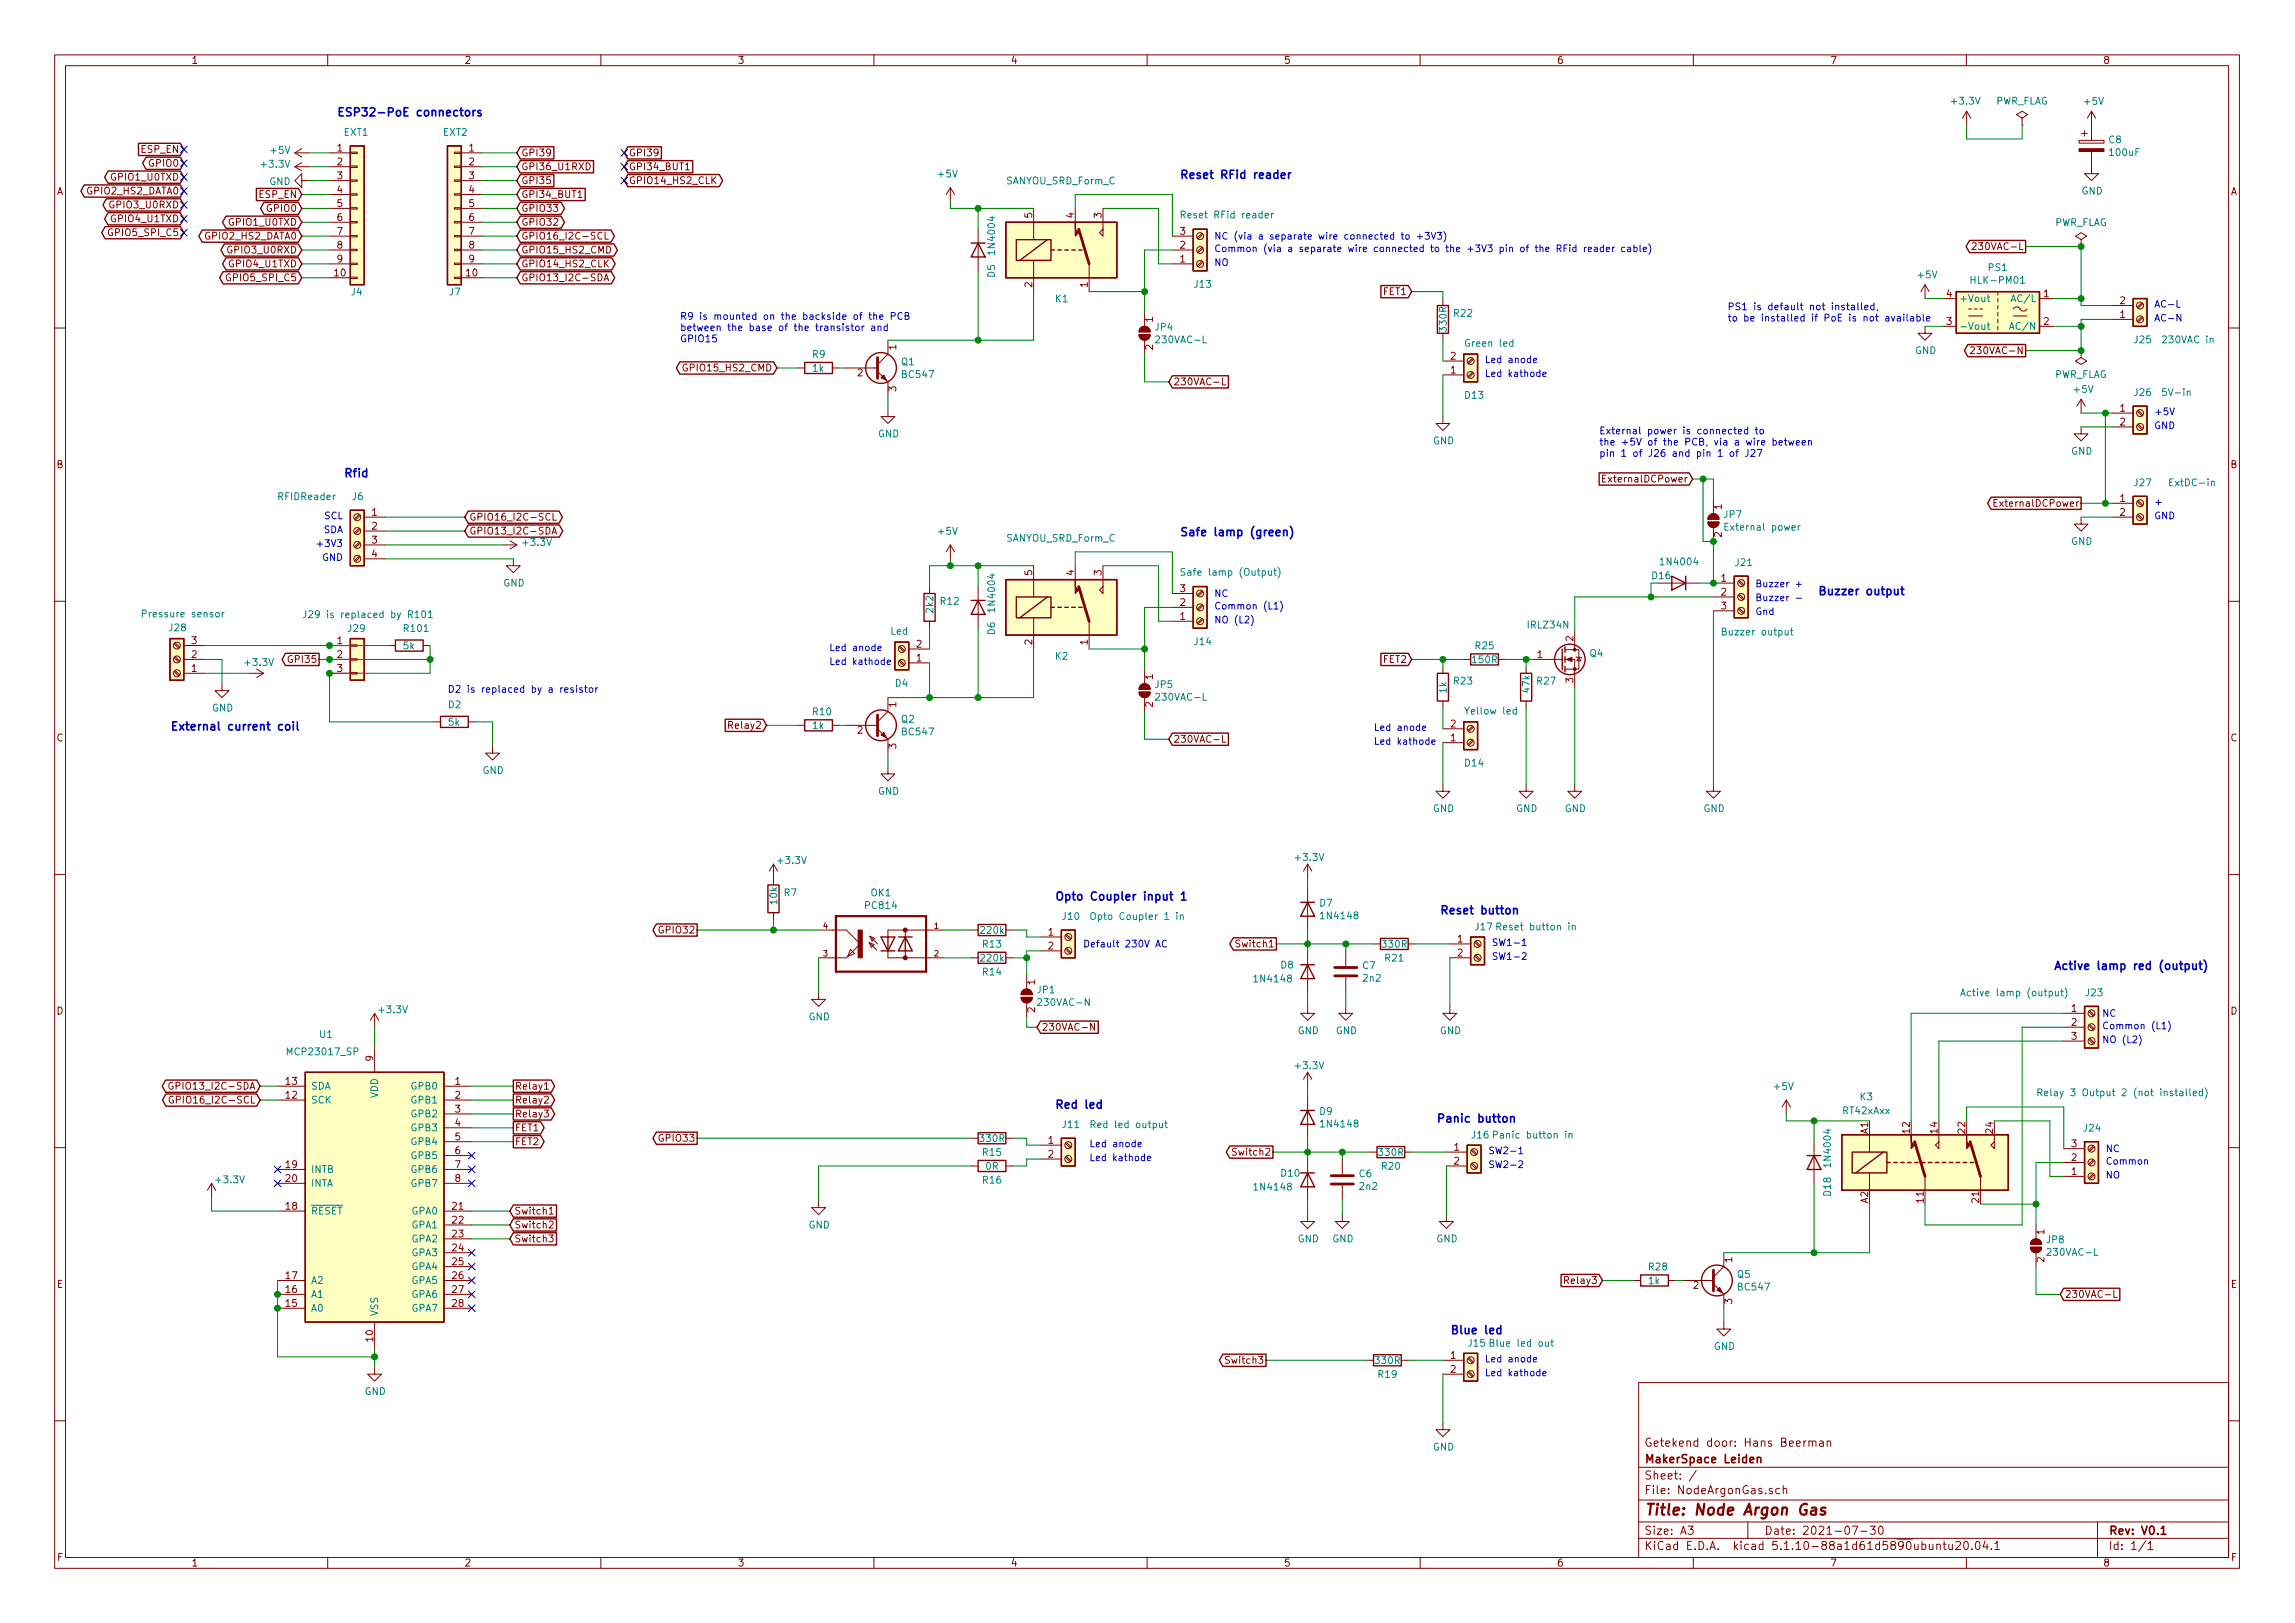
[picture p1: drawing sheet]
<svg xmlns="http://www.w3.org/2000/svg" width="420mm" height="297mm" viewBox="0 0 420 297" stroke-linecap="round" stroke-linejoin="round" font-family="sans-serif">
<defs><g id="words">
<text font-size="2.8" fill="#840000" x="301" y="277.3">Title: Node Argon Gas</text>
<g font-size="2.1" fill="#0000c2">
<text x="61.6" y="21.3">ESP32-PoE connectors</text>
<text x="215.9" y="32.7">Reset RFid reader</text>
<text x="62.9" y="87.3">Rfid</text>
<text x="215.9" y="98.1">Safe lamp (green)</text>
<text x="332.7" y="108.9">Buzzer output</text>
<text x="31.1" y="133.7">External current coil</text>
<text x="193" y="164.8">Opto Coupler input 1</text>
<text x="263.5" y="167.3">Reset button</text>
<text x="375.9" y="177.5">Active lamp red (output)</text>
<text x="193" y="202.9">Red led</text>
<text x="262.9" y="205.4">Panic button</text>
<text x="265.4" y="244.2">Blue led</text>
</g>
<g font-size="2.1" fill="#840000">
<text x="301" y="267.8">MakerSpace Leiden</text>
<text x="301" y="264.8">Getekend door: Hans Beerman</text>
<text x="301" y="273.5">File: NodeArgonGas.sch</text>
<text x="301" y="270.8">Sheet: /</text>
<text x="301" y="280.9">Size: A3</text>
<text x="323" y="280.9">Date: 2021-07-30</text>
<text x="386" y="280.9">Rev: V0.1</text>
<text x="301" y="283.7">KiCad E.D.A. kicad 5.1.10-88a1d61d5890ubuntu20.04.1</text>
<text x="386" y="283.7">Id: 1/1</text>
</g>
<g font-size="1.8" fill="#840000">
<text x="35" y="11.7">1</text>
<text x="85" y="11.7">2</text>
<text x="135" y="11.7">3</text>
<text x="185" y="11.7">4</text>
<text x="235" y="11.7">5</text>
<text x="285" y="11.7">6</text>
<text x="335" y="11.7">7</text>
<text x="385" y="11.7">8</text>
<text x="25.9" y="28">ESP_EN</text>
<text x="61.7" y="27.7">1</text>
<text x="85.9" y="27.7">1</text>
<text x="95.4" y="28.6">GPI39</text>
<text x="115.1" y="28.6">GPI39</text>
<text x="10.4" y="35.7">A</text>
<text x="16.2" y="35.6">GPIO2_HS2_DATA0</text>
<text x="20.7" y="33.1">GPIO1_U0TXD</text>
<text x="27.5" y="30.5">GPIO0</text>
<text x="61.7" y="30.3">2</text>
<text x="61.7" y="32.8">3</text>
<text x="61.7" y="35.3">4</text>
<text x="85.9" y="30.3">2</text>
<text x="85.9" y="32.8">3</text>
<text x="85.9" y="35.3">4</text>
<text x="95.4" y="31.2">GPI36_U1RXD</text>
<text x="95.4" y="33.7">GPI35</text>
<text x="115.1" y="33.7">GPIO14_HS2_CLK</text>
<text x="115.1" y="31.2">GPI34_BUT1</text>
<text x="408.4" y="35.7">A</text>
<text x="20.5" y="38.1">GPIO3_U0RXD</text>
<text x="20.7" y="40.7">GPIO4_U1TXD</text>
<text x="42.3" y="41.3">GPIO1_U0TXD</text>
<text x="47.5" y="36.2">ESP_EN</text>
<text x="49" y="38.8">GPIO0</text>
<text x="61.7" y="37.9">5</text>
<text x="61.7" y="40.4">6</text>
<text x="85.9" y="37.9">5</text>
<text x="85.9" y="40.4">6</text>
<text x="95.4" y="36.2">GPI34_BUT1</text>
<text x="95.4" y="41.3">GPIO32</text>
<text x="95.4" y="38.8">GPIO33</text>
<text x="189" y="39.9" transform="rotate(-90 189 39.9)">5</text>
<text x="196.6" y="39.9" transform="rotate(-90 196.6 39.9)">4</text>
<text x="201.7" y="39.9" transform="rotate(-90 201.7 39.9)">3</text>
<text x="20.4" y="43.2">GPIO5_SPI_C5</text>
<text x="37.7" y="43.9">GPIO2_HS2_DATA0</text>
<text x="42.1" y="46.4">GPIO3_U0RXD</text>
<text x="61.7" y="43">7</text>
<text x="61.7" y="45.5">8</text>
<text x="85.9" y="43">7</text>
<text x="85.9" y="45.5">8</text>
<text x="95.4" y="46.4">GPIO15_HS2_CMD</text>
<text x="95.4" y="43.9">GPIO16_I2C-SCL</text>
<text x="216.1" y="45.5">2</text>
<text x="216.1" y="43">3</text>
<text x="362.2" y="45.8">230VAC-L</text>
<text x="42" y="51.5">GPIO5_SPI_C5</text>
<text x="42.3" y="48.9">GPIO4_U1TXD</text>
<text x="61.3" y="50.6">10</text>
<text x="61.7" y="48">9</text>
<text x="85.4" y="50.6">10</text>
<text x="85.9" y="48">9</text>
<text x="95.4" y="51.5">GPIO13_I2C-SDA</text>
<text x="95.4" y="48.9">GPIO14_HS2_CLK</text>
<text x="189" y="52.6" transform="rotate(-90 189 52.6)">2</text>
<text x="199.1" y="52.6" transform="rotate(-90 199.1 52.6)">1</text>
<text x="216.1" y="48">1</text>
<text x="211.1" y="58.9" transform="rotate(-90 211.1 58.9)">1</text>
<text x="253.3" y="54">FET1</text>
<text x="356.4" y="59.5">3</text>
<text x="356.4" y="54.4">4</text>
<text x="374.2" y="54.4">1</text>
<text x="374.2" y="59.5">2</text>
<text x="388.1" y="58.2">1</text>
<text x="388.1" y="55.7">2</text>
<text x="164.1" y="64" transform="rotate(-90 164.1 64)">1</text>
<text x="211.1" y="64" transform="rotate(-90 211.1 64)">2</text>
<text x="265.6" y="65.8">2</text>
<text x="362" y="64.8">230VAC-N</text>
<text x="125.6" y="68">GPIO15_HS2_CMD</text>
<text x="157" y="68.9">2</text>
<text x="164.1" y="71.6" transform="rotate(-90 164.1 71.6)">3</text>
<text x="214.8" y="70.5">230VAC-L</text>
<text x="265.6" y="68.4">1</text>
<text x="388.1" y="75.3">1</text>
<text x="388.1" y="77.9">2</text>
<text x="10.4" y="85.7">B</text>
<text x="294.3" y="88.3">ExternalDCPower</text>
<text x="408.4" y="85.7">B</text>
<text x="68.1" y="94.4">1</text>
<text x="85.9" y="95.3">GPIO16_I2C-SCL</text>
<text x="315.2" y="93.2" transform="rotate(-90 315.2 93.2)">1</text>
<text x="365.9" y="92.7">ExternalDCPower</text>
<text x="388.1" y="91.9">1</text>
<text x="388.1" y="94.4">2</text>
<text x="68.1" y="96.9">2</text>
<text x="68.1" y="99.5">3</text>
<text x="85.9" y="97.8">GPIO13_I2C-SDA</text>
<text x="315.2" y="98.3" transform="rotate(-90 315.2 98.3)">2</text>
<text x="68.1" y="102">4</text>
<text x="189" y="105.3" transform="rotate(-90 189 105.3)">5</text>
<text x="196.6" y="105.3" transform="rotate(-90 196.6 105.3)">4</text>
<text x="201.7" y="105.3" transform="rotate(-90 201.7 105.3)">3</text>
<text x="315.1" y="106.5">1</text>
<text x="216.1" y="113.4">1</text>
<text x="216.1" y="110.9">2</text>
<text x="216.1" y="108.4">3</text>
<text x="315.1" y="109">2</text>
<text x="315.1" y="111.5">3</text>
<text x="35.1" y="117.9">3</text>
<text x="61.7" y="117.9">1</text>
<text x="167.8" y="118.5">2</text>
<text x="189" y="118" transform="rotate(-90 189 118)">2</text>
<text x="199.1" y="118" transform="rotate(-90 199.1 118)">1</text>
<text x="288" y="117.4" transform="rotate(-90 288 117.4)">2</text>
<text x="35.1" y="123">1</text>
<text x="35.1" y="120.4">2</text>
<text x="53.2" y="121.3">GPI35</text>
<text x="61.7" y="120.4">2</text>
<text x="61.7" y="123">3</text>
<text x="167.8" y="121.1">1</text>
<text x="211.1" y="124.3" transform="rotate(-90 211.1 124.3)">1</text>
<text x="253.3" y="121.3">FET2</text>
<text x="281.5" y="120.4">1</text>
<text x="288" y="125" transform="rotate(-90 288 125)">3</text>
<text x="164.1" y="129.4" transform="rotate(-90 164.1 129.4)">1</text>
<text x="211.1" y="129.4" transform="rotate(-90 211.1 129.4)">2</text>
<text x="10.4" y="135.7">C</text>
<text x="133.8" y="133.4">Relay2</text>
<text x="157" y="134.3">2</text>
<text x="164.1" y="137" transform="rotate(-90 164.1 137)">3</text>
<text x="214.8" y="135.9">230VAC-L</text>
<text x="265.6" y="135.7">1</text>
<text x="265.6" y="133.1">2</text>
<text x="408.4" y="135.7">C</text>
<text x="121" y="170.9">GPIO32</text>
<text x="191.9" y="171.2">1</text>
<text x="191.9" y="173.8">2</text>
<text x="226.7" y="173.4">Switch1</text>
<text x="266.9" y="172.5">1</text>
<text x="266.9" y="175">2</text>
<text x="10.4" y="185.7">D</text>
<text x="189.5" y="185.3" transform="rotate(-90 189.5 185.3)">2</text>
<text x="189.5" y="180.2" transform="rotate(-90 189.5 180.2)">1</text>
<text x="379.2" y="185.2">1</text>
<text x="408.4" y="185.7">D</text>
<text x="190.7" y="188.6">230VAC-N</text>
<text x="379.2" y="187.7">2</text>
<text x="379.2" y="190.3">3</text>
<text x="68.3" y="194.2" transform="rotate(-90 68.3 194.2)">9</text>
<text x="32.4" y="199.4">GPIO13_I2C-SDA</text>
<text x="32.6" y="202">GPIO16_I2C-SCL</text>
<text x="52.4" y="201.1">12</text>
<text x="52.4" y="198.5">13</text>
<text x="83.3" y="198.5">1</text>
<text x="83.3" y="201.1">2</text>
<text x="83.3" y="203.6">3</text>
<text x="94.2" y="199.4">Relay1</text>
<text x="94.2" y="202">Relay2</text>
<text x="83.3" y="206.2">4</text>
<text x="83.3" y="208.7">5</text>
<text x="94.2" y="204.5">Relay3</text>
<text x="94.2" y="207">FET1</text>
<text x="94.2" y="209.6">FET2</text>
<text x="121" y="209">GPIO33</text>
<text x="191.9" y="209.3">1</text>
<text x="342" y="207.5" transform="rotate(-90 342 207.5)">A1</text>
<text x="349.6" y="207.4" transform="rotate(-90 349.6 207.4)">12</text>
<text x="354.7" y="207.4" transform="rotate(-90 354.7 207.4)">14</text>
<text x="359.8" y="207.4" transform="rotate(-90 359.8 207.4)">22</text>
<text x="364.9" y="207.4" transform="rotate(-90 364.9 207.4)">24</text>
<text x="379.2" y="210">3</text>
<text x="52.4" y="213.8">19</text>
<text x="83.3" y="211.2">6</text>
<text x="83.3" y="213.8">7</text>
<text x="191.9" y="211.9">2</text>
<text x="226.1" y="211.5">Switch2</text>
<text x="266.2" y="210.6">1</text>
<text x="266.2" y="213.1">2</text>
<text x="379.2" y="215">1</text>
<text x="379.2" y="212.5">2</text>
<text x="52.4" y="221.4">18</text>
<text x="52.4" y="216.3">20</text>
<text x="82.9" y="221.4">21</text>
<text x="83.3" y="216.3">8</text>
<text x="342" y="220.2" transform="rotate(-90 342 220.2)">A2</text>
<text x="352.2" y="220.1" transform="rotate(-90 352.2 220.1)">11</text>
<text x="362.3" y="220.1" transform="rotate(-90 362.3 220.1)">21</text>
<text x="82.9" y="223.9">22</text>
<text x="82.9" y="226.5">23</text>
<text x="94.1" y="222.3">Switch1</text>
<text x="94.1" y="224.8">Switch2</text>
<text x="94.1" y="227.4">Switch3</text>
<text x="374.3" y="225.9" transform="rotate(-90 374.3 225.9)">1</text>
<text x="82.9" y="229">24</text>
<text x="82.9" y="231.6">25</text>
<text x="317.1" y="231" transform="rotate(-90 317.1 231)">1</text>
<text x="374.3" y="231" transform="rotate(-90 374.3 231)">2</text>
<text x="10.4" y="235.7">E</text>
<text x="52.4" y="239.2">15</text>
<text x="52.4" y="236.6">16</text>
<text x="52.4" y="234.1">17</text>
<text x="82.9" y="234.1">26</text>
<text x="82.9" y="236.6">27</text>
<text x="82.9" y="239.2">28</text>
<text x="286.9" y="235">Relay3</text>
<text x="310" y="235.9">2</text>
<text x="317.1" y="238.6" transform="rotate(-90 317.1 238.6)">3</text>
<text x="378" y="237.5">230VAC-L</text>
<text x="408.4" y="235.7">E</text>
<text x="68.3" y="245.5" transform="rotate(-90 68.3 245.5)">10</text>
<text x="224.8" y="249.6">Switch3</text>
<text x="265.6" y="248.7">1</text>
<text x="265.6" y="251.2">2</text>
<text x="10.5" y="285.7">F</text>
<text x="35" y="286.7">1</text>
<text x="85" y="286.7">2</text>
<text x="135" y="286.7">3</text>
<text x="185" y="286.7">4</text>
<text x="235" y="286.7">5</text>
<text x="285" y="286.7">6</text>
<text x="335" y="286.7">7</text>
<text x="385" y="286.7">8</text>
<text x="408.5" y="285.7">F</text>
</g>
<g font-size="1.8" fill="#008484">
<text x="357.5" y="19.1">+3.3V</text>
<text x="365.3" y="19.1">PWR_FLAG</text>
<text x="381.7" y="19.2">+5V</text>
<text x="49.7" y="28.2">+5V</text>
<text x="63" y="24.9">EXT1</text>
<text x="81.2" y="24.9">EXT2</text>
<text x="386.1" y="26.2">C8</text>
<text x="386.4" y="28.5">100uF</text>
<text x="48" y="30.7">+3.3V</text>
<text x="49.3" y="33.9">GND</text>
<text x="171.9" y="32.5">+5V</text>
<text x="184.3" y="33.7">SANYOU_SRD_Form_C</text>
<text x="381.1" y="35.6">GND</text>
<text x="217" y="40">Reset RFid reader</text>
<text x="376" y="41.4">PWR_FLAG</text>
<text x="182.2" y="46.3" transform="rotate(-90 182.2 46.3)">1N4004</text>
<text x="182.2" y="50.7" transform="rotate(-90 182.2 50.7)">D5</text>
<text x="218.7" y="52.7">J13</text>
<text x="351.2" y="50.9">+5V</text>
<text x="361.3" y="51.9">HLK-PM01</text>
<text x="364.1" y="49.6">PS1</text>
<text x="64.3" y="54.1">J4</text>
<text x="82.3" y="54.1">J7</text>
<text x="193.2" y="55.3">K1</text>
<text x="266.2" y="58">R22</text>
<text x="358.6" y="55.3">+Vout</text>
<text x="368.8" y="55.3">AC/L</text>
<text x="148.8" y="65.5">R9</text>
<text x="211.5" y="60.5">JP4</text>
<text x="212" y="62.8">230VAC-L</text>
<text x="264.8" y="60.6" transform="rotate(-90 264.8 60.6)">330R</text>
<text x="268.6" y="63.5">Green led</text>
<text x="350.6" y="64.8">GND</text>
<text x="358.6" y="60.4">-Vout</text>
<text x="368.6" y="60.4">AC/N</text>
<text x="390.8" y="62.8">J25</text>
<text x="396.2" y="62.8">230VAC in</text>
<text x="148.8" y="68">1k</text>
<text x="165" y="66.9">Q1</text>
<text x="165.3" y="69.2">BC547</text>
<text x="376" y="69.2">PWR_FLAG</text>
<text x="379.8" y="71.9">+5V</text>
<text x="268.2" y="73">D13</text>
<text x="390.8" y="72.5">J26</text>
<text x="396.3" y="72.5">5V-in</text>
<text x="160.7" y="80">GND</text>
<text x="262.3" y="81.3">GND</text>
<text x="379.2" y="83.2">GND</text>
<text x="390.8" y="89">J27</text>
<text x="397.6" y="89">ExtDC-in</text>
<text x="51.1" y="91.5">RFIDReader</text>
<text x="64.5" y="91.5">J6</text>
<text x="315.6" y="94.8">JP7</text>
<text x="95.9" y="99.9">+3.3V</text>
<text x="171.9" y="97.9">+5V</text>
<text x="184.3" y="99.1">SANYOU_SRD_Form_C</text>
<text x="316.3" y="97.1">External power</text>
<text x="379.2" y="99.7">GND</text>
<text x="92.2" y="107.4">GND</text>
<text x="217.4" y="105.4">Safe lamp (Output)</text>
<text x="302.5" y="106">D16</text>
<text x="304.3" y="103.5">1N4004</text>
<text x="317.8" y="103.6">J21</text>
<text x="26.5" y="113">Pressure sensor</text>
<text x="57.4" y="113.1">J29 is replaced by R101</text>
<text x="170.9" y="112.1" transform="rotate(-90 170.9 112.1)">2k2</text>
<text x="172.2" y="110.7">R12</text>
<text x="182.2" y="111.7" transform="rotate(-90 182.2 111.7)">1N4004</text>
<text x="31" y="115.5">J28</text>
<text x="63.8" y="115.7">J29</text>
<text x="73.9" y="118.8">5k</text>
<text x="74.1" y="115.7">R101</text>
<text x="163.1" y="116.2">Led</text>
<text x="182.2" y="116.1" transform="rotate(-90 182.2 116.1)">D6</text>
<text x="218.7" y="118.1">J14</text>
<text x="270.2" y="118.8">R25</text>
<text x="279.8" y="115">IRLZ34N</text>
<text x="315.8" y="116.3">Buzzer output</text>
<text x="45" y="121.9">+3.3V</text>
<text x="163.9" y="125.7">D4</text>
<text x="193.2" y="120.7">K2</text>
<text x="211.5" y="125.9">JP5</text>
<text x="266.2" y="125.3">R23</text>
<text x="269.7" y="121.4">150R</text>
<text x="281.5" y="125.3">R27</text>
<text x="291.1" y="120.2">Q4</text>
<text x="38.8" y="130.2">GND</text>
<text x="82.1" y="129.6">D2</text>
<text x="148.9" y="130.9">R10</text>
<text x="212" y="128.2">230VAC-L</text>
<text x="264.8" y="126.8" transform="rotate(-90 264.8 126.8)">1k</text>
<text x="268.7" y="130.8">Yellow led</text>
<text x="280.1" y="126.7" transform="rotate(-90 280.1 126.7)">47k</text>
<text x="82.1" y="132.8">5k</text>
<text x="148.8" y="133.4">1k</text>
<text x="165" y="132.3">Q2</text>
<text x="165.3" y="134.6">BC547</text>
<text x="88.3" y="141.6">GND</text>
<text x="268.2" y="140.3">D14</text>
<text x="160.7" y="145.5">GND</text>
<text x="262.3" y="148.6">GND</text>
<text x="277.6" y="148.6">GND</text>
<text x="286.5" y="148.6">GND</text>
<text x="311.9" y="148.6">GND</text>
<text x="142.6" y="158.1">+3.3V</text>
<text x="237.3" y="157.6">+3.3V</text>
<text x="142.3" y="165.4" transform="rotate(-90 142.3 165.4)">10k</text>
<text x="143.6" y="164">R7</text>
<text x="158.6" y="166.4">PC814</text>
<text x="159.5" y="164">OK1</text>
<text x="241.6" y="165.9">D7</text>
<text x="179.7" y="170.9">220k</text>
<text x="180" y="173.4">R13</text>
<text x="194.6" y="168.4">J10</text>
<text x="200.8" y="168.4">Opto Coupler 1 in</text>
<text x="242.1" y="168.2">1N4148</text>
<text x="253.2" y="173.4">330R</text>
<text x="270.2" y="170.3">J17</text>
<text x="274.8" y="170.3">Reset button in</text>
<text x="179.7" y="176">220k</text>
<text x="180" y="178.5">R14</text>
<text x="229.9" y="179.8">1N4148</text>
<text x="234.5" y="177.3">D8</text>
<text x="249.5" y="177.4">C7</text>
<text x="249.6" y="179.7">2n2</text>
<text x="253.6" y="176">R21</text>
<text x="69.5" y="185.4">+3.3V</text>
<text x="189.9" y="181.8">JP1</text>
<text x="190.5" y="184.1">230VAC-N</text>
<text x="360.2" y="182.3">Active lamp (output)</text>
<text x="381.9" y="182.3">J23</text>
<text x="58.6" y="190">U1</text>
<text x="148" y="186.7">GND</text>
<text x="237.6" y="189.3">GND</text>
<text x="244.6" y="189.3">GND</text>
<text x="263.6" y="189.3">GND</text>
<text x="53" y="193.1">MCP23017_SP</text>
<text x="237.3" y="195.7">+3.3V</text>
<text x="56.9" y="202">SCK</text>
<text x="56.9" y="199.4">SDA</text>
<text x="69.2" y="201" transform="rotate(-90 69.2 201)">VDD</text>
<text x="75.4" y="199.4">GPB0</text>
<text x="75.4" y="202">GPB1</text>
<text x="324.9" y="199.5">+5V</text>
<text x="337.4" y="203.9">RT42xAxx</text>
<text x="340.6" y="201.4">K3</text>
<text x="375.6" y="200.6">Relay 3 Output 2 (not installed)</text>
<text x="75.4" y="204.5">GPB2</text>
<text x="75.4" y="207">GPB3</text>
<text x="75.4" y="209.6">GPB4</text>
<text x="179.5" y="209">330R</text>
<text x="194.6" y="206.5">J11</text>
<text x="200.5" y="206.5">Red led output</text>
<text x="241.6" y="204">D9</text>
<text x="242.1" y="206.3">1N4148</text>
<text x="269.5" y="208.4">J16</text>
<text x="274.2" y="208.4">Panic button in</text>
<text x="381.5" y="207.1">J24</text>
<text x="56.9" y="214.7">INTB</text>
<text x="75.4" y="212.1">GPB5</text>
<text x="75.4" y="214.7">GPB6</text>
<text x="180" y="211.5">R15</text>
<text x="180.5" y="214.1">0R</text>
<text x="234.6" y="215.4">D10</text>
<text x="248.9" y="215.5">C6</text>
<text x="252.5" y="211.5">330R</text>
<text x="253" y="214.1">R20</text>
<text x="335.2" y="213.3" transform="rotate(-90 335.2 213.3)">1N4004</text>
<text x="39.7" y="216.5">+3.3V</text>
<text x="56.9" y="217.2">INTA</text>
<text x="75.4" y="217.2">GPB7</text>
<text x="180" y="216.6">R16</text>
<text x="229.9" y="217.9">1N4148</text>
<text x="249" y="217.8">2n2</text>
<text x="335.2" y="218.8" transform="rotate(-90 335.2 218.8)">D18</text>
<text x="56.9" y="222.3">RESET</text>
<text x="75.4" y="222.3">GPA0</text>
<text x="75.4" y="224.8">GPA1</text>
<text x="75.4" y="227.4">GPA2</text>
<text x="148" y="224.8">GND</text>
<text x="237.6" y="227.4">GND</text>
<text x="243.9" y="227.4">GND</text>
<text x="263" y="227.4">GND</text>
<text x="374.7" y="227.5">JP8</text>
<text x="75.4" y="229.9">GPA3</text>
<text x="75.4" y="232.4">GPA4</text>
<text x="301.9" y="232.5">R28</text>
<text x="318.1" y="233.9">Q5</text>
<text x="375.2" y="229.8">230VAC-L</text>
<text x="56.9" y="237.5">A1</text>
<text x="56.9" y="235">A2</text>
<text x="75.4" y="235">GPA5</text>
<text x="75.4" y="237.5">GPA6</text>
<text x="301.9" y="235">1k</text>
<text x="318.3" y="236.2">BC547</text>
<text x="56.9" y="240.1">A0</text>
<text x="69.2" y="241" transform="rotate(-90 69.2 241)">VSS</text>
<text x="75.4" y="240.1">GPA7</text>
<text x="251.9" y="249.6">330R</text>
<text x="268.9" y="246.5">J15</text>
<text x="273.5" y="246.5">Blue led out</text>
<text x="313.8" y="247.1">GND</text>
<text x="66.8" y="255.3">GND</text>
<text x="252.4" y="252.2">R19</text>
<text x="262.3" y="265.5">GND</text>
</g>
<g font-size="1.8" fill="#0000c2">
<text x="124.5" y="58.5">R9 is mounted on the backside of the PCB</text>
<text x="316.2" y="56.8">PS1 is default not installed,</text>
<text x="316.2" y="58.8">to be installed if PoE is not available</text>
<text x="124.5" y="60.6">between the base of the transistor and</text>
<text x="124.5" y="62.6">GPIO15</text>
<text x="292.7" y="79.5">External power is connected to</text>
<text x="292.7" y="81.5">the +5V of the PCB, via a wire between</text>
<text x="292.7" y="83.6">pin 1 of J26 and pin 1 of J27</text>
<text x="81.9" y="126.8">D2 is replaced by a resistor</text>
</g>
<g font-size="1.7" fill="#0000c2">
<text x="222.2" y="43.9">NC (via a separate wire connected to +3V3)</text>
<text x="222.2" y="46.1">Common (via a separate wire connected to the +3V3 pin of the RFid reader cable)</text>
<text x="222.2" y="48.7">NO</text>
<text x="394.3" y="58.8">AC-N</text>
<text x="394.3" y="56.3">AC-L</text>
<text x="271.8" y="66.5">Led anode</text>
<text x="271.8" y="69">Led kathode</text>
<text x="394.3" y="76">+5V</text>
<text x="394.3" y="78.5">GND</text>
<text x="59.4" y="95">SCL</text>
<text x="394.3" y="92.5">+</text>
<text x="394.3" y="95">GND</text>
<text x="58.8" y="100.1">+3V3</text>
<text x="59.2" y="97.6">SDA</text>
<text x="59" y="102.7">GND</text>
<text x="321.3" y="107.5">Buzzer +</text>
<text x="222.2" y="109.3">NC</text>
<text x="222.2" y="111.5">Common (L1)</text>
<text x="321.3" y="110">Buzzer -</text>
<text x="321.3" y="112.6">Gnd</text>
<text x="151.8" y="119.2">Led anode</text>
<text x="222.2" y="114.1">NO (L2)</text>
<text x="151.8" y="121.7">Led kathode</text>
<text x="251.5" y="136.3">Led kathode</text>
<text x="251.5" y="133.8">Led anode</text>
<text x="198.2" y="173.4">Default 230V AC</text>
<text x="273" y="173.1">SW1-1</text>
<text x="273" y="175.7">SW1-2</text>
<text x="384.8" y="188.4">Common (L1)</text>
<text x="384.8" y="186.1">NC</text>
<text x="384.8" y="190.9">NO (L2)</text>
<text x="199.4" y="210">Led anode</text>
<text x="199.4" y="212.5">Led kathode</text>
<text x="272.4" y="211.2">SW2-1</text>
<text x="272.4" y="213.8">SW2-2</text>
<text x="385.4" y="213.1">Common</text>
<text x="385.4" y="215.7">NO</text>
<text x="385.4" y="210.9">NC</text>
<text x="271.8" y="249.3">Led anode</text>
<text x="271.8" y="251.9">Led kathode</text>
</g>
<g font-size="1.4" fill="#840000">
<text x="150.7" y="170">4</text>
<text x="171.1" y="170">1</text>
<text x="150.7" y="175">3</text>
<text x="171.1" y="175">2</text>
</g>
</g></defs>
<g fill="none" stroke="#840000" stroke-width=".18">
<path d="M10 10h400v277h-400zM12 12h396v273.1h-396zM60 10v2M110 10v2M160 10v2M210 10v2M260 10v2M310 10v2M360 10v2M54 28h2.5M54 30.5h2.5M54 28l1.2 .7"/>
<path d="M54 30.5l1.2 .8M55.2 33.1v-1.3l-1.2 1.3 1.2 1.2v-1.2h1.3M55.2 27.2l-1.2 .8M55.2 29.8l-1.2 .7M60.3 28h3.8M60.3 30.5h3.8M60.3 33.1h3.8M60.3 35.6h3.8M60.3 38.1h3.8M64.1 35.5h1.3v.2h-1.3zM64.1 32.9h1.3v.3h-1.3zM64.1 30.4h1.3v.2h-1.3z"/>
<path d="M64.1 27.8h1.3v.3h-1.3zM64.1 38h1.3v.3h-1.3zM83.2 35.5h1.3v.2h-1.3zM83.2 32.9h1.3v.3h-1.3zM83.2 30.4h1.3v.2h-1.3zM83.2 27.8h1.3v.3h-1.3zM83.2 38h1.3v.3h-1.3zM84.5 28h3.8M84.5 30.5h3.8M84.5 33.1h3.8M84.5 35.6h3.8M84.5 38.1h3.8"/>
<path d="M105.8 36.2h.7M107.3 29.8a.64 .64 0 0 1 .8 .6 .64 .64 0 0 1-.8 .7zM125.5 31.1h.7M130.5 32.9l.6 .7M131.1 32.3l-.8 .8M174 34.3v2.6M174 34.3l-.8 1.3M174 34.3l.8 1.3M189.2 38.1v5.8M196.8 38.1v2.6M201.9 38.1v5.1l-.6-.6 .6-.7M360 20.4l-.7 1.2"/>
<path d="M360 20.4v2.5M360 20.4l.8 1.2M370.2 21.6l1-.6-1-.6-1 .6 1 .6v1.3M370.2 22.9h.1M380.6 25.7h4.6v.5h-4.6zM381.1 24.4h1M381.6 23.9v1M382.9 27.7v4.1h1.3l-1.3 1.3-1.3-1.3h1.3M382.9 20.4v5.3M382.9 20.4l-.8 1.2M382.9 20.4l.8 1.2M60.3 50.8h3.8"/>
<path d="M60.3 40.7h3.8M60.3 43.2h3.8M60.3 45.8h3.8M60.3 48.3h3.8M64.1 43.1h1.3v.2h-1.3zM64.1 45.6h1.3v.3h-1.3zM64.1 48.2h1.3v.2h-1.3zM64.1 50.7h1.3v.3h-1.3zM64.1 40.5h1.3v.3h-1.3zM83.2 43.1h1.3v.2h-1.3zM83.2 45.6h1.3v.3h-1.3zM83.2 48.2h1.3v.2h-1.3z"/>
<path d="M83.2 50.7h1.3v.3h-1.3zM83.2 40.5h1.3v.3h-1.3zM84.5 50.8h3.8M84.5 40.7h3.8M84.5 43.2h3.8M84.5 45.8h3.8M84.5 48.3h3.8M110.2 42.6a.5 .5 0 0 0-.6 0 .5 .5 0 0 0-.2 .6l.3 .5 .3 .1 .2-.2M110.6 51.4l.4-1.3 .4 1.3M110.7 51h.6M110.8 42.5v1.3h.6M110.8 48.1l.6 .8"/>
<path d="M111.1 45a.64 .64 0 0 1 .7 .7 .64 .64 0 0 1-.7 .6zM111.4 47.6l-.8 .7M179.1 41.9v7.7M189.2 47.7v5.7M199.4 48.3v5.1M209.5 57.2v2.5M214.6 43.2h3.8M214.6 45.8h3.8M214.6 48.3h3.8M220 42.7l-.8 .8M220 45.2l-.8 .9M220 47.8l-.8 .8"/>
<path d="M220.2 42.9l-.8 .8M220.2 45.4l-.8 .9M220.2 48l-.8 .8M264.2 54.6v1.3M352.4 59.7v1.3h1.3l-1.3 1.3-1.2-1.3h1.2M352.4 52.1v2.5M352.4 52.1l-.7 1.3M352.4 52.1l.8 1.3M355.6 54.6h2.5M355.6 59.7h2.5M360.4 57.8h2.6M360.4 56.6h.5"/>
<path d="M361.1 44.5l.4-.1 .3 .4-.8 .9h.8M361.4 56.6h.5M362.5 56.6h.5M365.8 53.4v.6M365.8 54.6v.7M365.8 55.9v.7M365.8 57.2v.6M365.8 58.5v.6M365.8 59.7v.7M368.6 56.6a.83 .83 0 0 1 .8-.4 .83 .83 0 0 1 .6 .6 .73 .73 0 0 0 1.1-.2M368.6 57.8h2.5M373.4 54.6h2.5"/>
<path d="M373.4 59.7h2.5M381 43.9l1-.7-1-.6-1 .6 1 .7v1.2M381 45.1h.1M386.7 58.5h3.8M386.7 55.9h3.8M392.1 55.4l-.8 .8M392.1 57.9l-.8 .9M392.3 55.6l-.9 .8M392.3 58.1l-.9 .9M10 60h2M125.8 66.7a.59 .59 0 0 0-.8 .6 .59 .59 0 0 0 .8 .6v-.5h-.2M146 67.3h1.3"/>
<path d="M152.4 67.3h1.3M154.9 67.3h5.8M160.7 68l1.9 1.9v2.5M162.6 75v1.2h1.2l-1.2 1.3-1.3-1.3h1.3M162.6 62.3v2.5l-1.9 1.9M208.5 61.3h2.1a1.02 1.02 0 0 1-1.1 1 1.02 1.02 0 0 1-1-1zM208.8 60.1a1.02 1.02 0 0 1 1.1-.3 1.02 1.02 0 0 1 .7 .9h-2.1zM209.5 62.3v2.5M223.8 69.2v1.2h.6M264.2 76.2v1.3h1.2l-1.2 1.3-1.3-1.3h1.3M264.2 61v1.3M264.2 68.6h3.8"/>
<path d="M264.2 66.1h3.8M269.6 65.6l-.9 .8M269.6 68.1l-.9 .8M269.7 65.7l-.8 .9M269.7 68.3l-.8 .8M360.8 63.6l.4-.1 .3 .3-.8 .9h.8M381 64.2v1.2l1 .7-1 .6-1-.6 1-.7M381 64.2h.1M381 78.1v1.3h1.3l-1.3 1.3-1.3-1.3h1.3M381 73.1l-.8 1.2M381 73.1v2.5M381 73.1l.8 1.2"/>
<path d="M386.7 75.6h3.8M386.7 78.1h3.8M391.3 77.8l.8 .8M391.3 75.3l.8 .8M391.4 77.6l.9 .9M391.4 75.1l.9 .8M408 60h2M65.8 99.2l-.9 .9M65.8 96.7l-.9 .8M65.8 94.1l-.9 .9M65.9 99.4l-.8 .8M65.9 96.9l-.8 .8"/>
<path d="M65.9 94.3l-.8 .9M66.7 99.7h3.8M66.7 94.7h3.8M66.7 97.2h3.8M92.1 99.7h2.5M93.3 99l1.3 .7M94.6 99.7l-1.3 .8M100.7 94.1a.5 .5 0 0 0-.6 0 .5 .5 0 0 0-.2 .6l.3 .5h.3l.2-.1M101.1 97.8l.4-1.3 .4 1.3M101.2 97.4h.6M101.2 93.9v1.3h.7M174 99.7l-.8 1.3"/>
<path d="M174 99.7v2.6M174 99.7l.8 1.3M293.4 87.6h.4M294 87h-.6v1.2h.6M312.7 95.5h2a1.02 1.02 0 0 1-1 1.1 1.02 1.02 0 0 1-1-1.1zM312.9 94.4a1.02 1.02 0 0 1 1.1-.3 1.02 1.02 0 0 1 .7 .9h-2zM313.7 91.5v2.5M313.7 96.6v2.5M365 92h.5M365.7 91.4h-.7v1.3h.7M381 94.7v1.2h1.3l-1.3 1.3-1.3-1.3h1.3M386.7 94.7h3.8"/>
<path d="M386.7 92.1h3.8M391.3 94.3l.8 .9M391.3 91.8l.8 .8M391.4 94.1l.9 .9M391.4 91.6l.9 .8M10 110h2M31.9 117.8l.8 .9M32.1 117.6l.8 .9M33.7 118.1h3.8M60.3 118.1h3.8M64.1 118h1.3v.3h-1.3zM65.8 101.8l-.9 .8"/>
<path d="M65.9 101.9l-.8 .9M66.7 102.3h3.8M71.1 118.1h1.3M77.5 118.1h1.2M94 102.3v1.2h1.2l-1.2 1.3-1.3-1.3h1.3M164.6 118.5l.9 .8M164.8 118.3l.8 .8M166.4 118.8h3.8M170.2 107.4v1.2M170.2 113.7v1.3M179.1 107.4v7.6M189.2 103.5v5.8"/>
<path d="M189.2 113.1v5.7M196.8 103.5v2.6M199.4 113.7v5.1M201.9 103.5v5.1l-.6-.6 .6-.6M214.6 113.7h3.8M214.6 111.2h3.8M214.6 108.6h3.8M220 108.1l-.8 .9M220 110.7l-.8 .8M220 113.2l-.8 .8M220.2 108.3l-.8 .8M220.2 110.8l-.8 .9"/>
<path d="M220.2 113.4l-.8 .8M286.5 118.9h2.6v3.6h-2.6M288.3 115.6v3.3M303.5 106.7h7.6M313.7 106.7h3.8M313.7 109.3h3.8M313.7 111.8h3.8M318.2 111.5l.9 .8M318.2 108.9l.9 .9M318.2 106.4l.9 .8M318.4 111.3l.9 .8M318.4 108.7l.9 .9"/>
<path d="M318.4 106.2l.9 .8M408 110h2M31.9 120.4l.8 .8M31.9 122.9l.8 .8M32.1 120.2l.8 .8M32.1 122.7l.8 .9M33.7 120.7h3.8M33.7 123.2h3.8M40.6 125.1v1.3h1.3l-1.3 1.3-1.2-1.3h1.2M45.7 123.2h2.6M47 122.5l1.3 .7M48.3 123.2l-1.3 .8"/>
<path d="M60.3 120.7h3.8M60.3 123.2h3.8M64.1 123.1h1.3v.3h-1.3zM64.1 120.6h1.3v.2h-1.3zM79.4 132.1h1.2M85.7 132.1h1.3M90.2 136.6v1.2h1.2l-1.2 1.3-1.3-1.3h1.3M146 132.8h1.3M152.4 132.8h1.3M154.9 132.8h5.8M160.7 133.4l1.9 1.9v2.5M162.6 127.7v2.5l-1.9 1.9"/>
<path d="M164.6 121l.9 .8M164.8 120.8l.8 .9M166.4 121.3h3.8M208.5 126.7h2.1a1.02 1.02 0 0 1-1.1 1 1.02 1.02 0 0 1-1-1zM208.8 125.5a1.02 1.02 0 0 1 1.1-.3 1.02 1.02 0 0 1 .7 .9h-2.1zM209.5 122.6v2.5M209.5 127.7v2.5M223.8 134.6v1.3h.6M264.2 122v1.2M264.2 128.3v1.3M264.2 135.9h3.8M264.2 133.4h3.8"/>
<path d="M268 120.7h1.2M269.6 132.9l-.9 .8M269.6 135.4l-.9 .9M269.7 133.1l-.8 .8M269.7 135.6l-.8 .8M274.3 120.7h1.3M279.4 122v1.2M279.4 128.3v1.3M280.7 120.7h5.3M286.5 120.7h1.8v5.1M288.5 120.2l.2 .1h.7l.2 .1M289.1 120.3l.3 .6h-.7z"/>
<path d="M141.6 158.2v3.8M141.6 158.2l-.8 1.2M141.6 158.2l.8 1.2M162.6 140.4v1.2h1.2l-1.2 1.3-1.3-1.3h1.3M239.4 158.2v2.5M239.4 158.2l.8 1.2M239.4 158.2l-.8 1.2M264.2 143.5v1.3h1.2l-1.2 1.3-1.3-1.3h1.3M279.4 143.5v1.3h1.3l-1.3 1.3-1.3-1.3h1.3M288.3 143.5v1.3h1.3l-1.3 1.3-1.3-1.3h1.3M313.7 143.5v1.3h1.3l-1.3 1.3-1.3-1.3h1.3M10 160h2"/>
<path d="M141.6 167v1.3M149.9 170.2h5l2.6 2.6-2.6 2.5h-5M155.7 173.8l.8 .7-1.3 .5zM159.1 172.5l1.4 1.4M159.1 172.5l.9 .4-.5 .5zM159.3 171.4l.8 .3-.5 .5zM159.3 171.4l1.4 1.4M162.6 174v1.3h10.1M165.7 170.2v1.3M165.7 174v1.3M172.7 170.2h-10.1v1.3M177.8 170.2h1.3"/>
<path d="M177.8 175.3h1.3M184.1 170.2h1.3M184.1 175.3h1.3M188 178.5v2.5M190.5 171.5h3.8M190.5 174h3.8M195 173.7l.9 .8M195 171.2l.9 .8M195.2 173.5l.9 .9M195.2 171l.9 .8M239.4 162.6v7.6M239.4 174v7.6"/>
<path d="M246.4 174v2.8M246.4 178.9v2.7M251.5 172.8h1.2M257.8 172.8h1.3M265.4 172.8h3.8M265.4 175.3h3.8M270 175l.8 .8M270 172.4l.8 .9M270.2 174.8l.8 .8M270.2 172.2l.8 .9M408 160h2M31.6 198.2a.59 .59 0 0 0-.7 .5 .59 .59 0 0 0 .7 .6l.1-.5h-.3"/>
<path d="M50.8 198.8h5.1M68.6 185.5v2.5M68.6 191.2v5.1M68.6 185.5l-.8 1.2M68.6 185.5l.7 1.2M81.3 198.8h5.1M99.7 198.4l.4-.3v1.3M99.7 199.4h.7M149.9 181.6v1.3h1.2l-1.2 1.3-1.3-1.3h1.3M186.9 182.5h2.1a1.02 1.02 0 0 1-1 1.1 1.02 1.02 0 0 1-1.1-1.1zM187.2 181.4a1.02 1.02 0 0 1 1.1-.3 1.02 1.02 0 0 1 .7 .9h-2.1zM188 183.6v2.5"/>
<path d="M200.4 187.3v1.3l-.7-1.3v1.3M239.4 184.2v1.3h1.3l-1.3 1.2-1.3-1.2h1.3M239.4 196.3v2.5M239.4 196.3l.8 1.2M239.4 196.3l-.8 1.2M246.4 184.2v1.3h1.2l-1.2 1.2-1.3-1.2h1.3M265.4 184.2v1.3h1.3l-1.3 1.2-1.2-1.2h1.2M377.8 185.5h3.8M377.8 188h3.8M377.8 190.5h3.8M382.4 190.2l.8 .8M382.4 187.7l.8 .8"/>
<path d="M382.4 185.1l.8 .9M382.5 190l.9 .9M382.5 187.5l.9 .8M382.5 184.9l.9 .9M10 210h2M31.7 200.7a.59 .59 0 0 0-.7 .6 .59 .59 0 0 0 .7 .5v-.4h-.2M38.7 216.6l-.7 1.2M38.7 216.6v2.5M38.7 216.6l.8 1.2M50.8 201.3h5.1M50.8 214h5.1M50.8 216.6h5.1"/>
<path d="M81.3 201.3h5.1M81.3 214h5.1M81.3 216.6h5.1M81.3 203.9h5.1M81.3 206.4h5.1M81.3 209h5.1M81.3 211.5h5.1M99.6 203.2h.8l-.4 .4 .4 .2v.5l-.2 .1-.6-.1M99.7 200.7l.5-.1 .2 .4v.2l-.8 .7h.8M149.9 219.7v1.3h1.2l-1.2 1.3-1.3-1.3h1.3M177.8 213.4h1.3M177.8 208.3h1.3"/>
<path d="M184.1 213.4h1.3M184.1 208.3h1.3M190.5 209.6h3.8M190.5 212.1h3.8M195 211.8l.9 .8M195 209.3l.9 .8M195.2 211.6l.9 .9M195.2 209.1l.9 .8M239.4 200.7v7.6M239.4 212.1v7.6M245.7 212.1v2.8M245.7 217v2.7"/>
<path d="M250.8 210.9h1.3M257.2 210.9h1.2M264.8 210.9h3.8M264.8 213.4h3.8M269.3 213.1l.9 .8M269.3 210.5l.9 .9M269.5 212.9l.9 .8M269.5 210.3l.9 .9M327 201.3l-.7 1.3M327 201.3v2.6M327 201.3l.8 1.3M332.1 209v7.6"/>
<path d="M342.3 207.7v3.2M342.3 214.7v3.1M352.4 215.3v2.5M355 207.7v2.5l-.7-.6 .7-.6M362.6 215.3v2.5M365.1 207.7v2.5l-.6-.6 .6-.6M377.8 215.3h3.8M377.8 212.8h3.8M377.8 210.2h3.8M383.2 209.7l-.8 .9M383.2 212.3l-.8 .8M383.2 214.8l-.8 .8"/>
<path d="M383.4 209.9l-.9 .8M383.4 212.4l-.9 .9M383.4 215l-.9 .8M408 210h2M50.8 234.4h5.1M50.8 239.4h5.1M50.8 236.9h5.1M50.8 221.7h5.1M81.3 234.4h5.1M81.3 239.4h5.1M81.3 236.9h5.1M81.3 221.7h5.1"/>
<path d="M81.3 224.2h5.1M81.3 226.7h5.1M81.3 229.3h5.1M81.3 231.8h5.1M100.5 226h.8l-.5 .5 .4 .1v.6l-.2 .1-.5-.1M100.6 221.3l.3-.4v1.3M100.6 223.6l.4-.1 .3 .3-.1 .2-.7 .8h.8M100.6 222.2h.7M239.4 222.3v1.3h1.3l-1.3 1.2-1.3-1.2h1.3M245.7 222.3v1.3h1.3l-1.3 1.2-1.2-1.2h1.2M264.8 222.3v1.3h1.3l-1.3 1.2-1.3-1.2h1.3M299.1 234.4h1.3"/>
<path d="M305.4 234.4h1.3M308 234.4h5.7M313.7 235l1.9 1.9v2.5M315.6 229.3v2.5l-1.9 1.9M371.7 228.3h2.1a1.02 1.02 0 0 1-1.1 1 1.02 1.02 0 0 1-1-1zM372 227.1a1.02 1.02 0 0 1 1.1-.3 1.02 1.02 0 0 1 .7 .9h-2.1zM372.7 224.2v2.5M372.7 229.3v2.5M387 236.2v1.3h.6M68.6 250.2v1.3h1.2l-1.2 1.3-1.3-1.3h1.3M68.6 242v5.1M250.2 249h1.3"/>
<path d="M256.5 249h1.3M264.2 249h3.8M264.2 251.5h3.8M268.7 251.2l.9 .8M268.7 248.6l.9 .9M268.9 251l.8 .8M268.9 248.4l.8 .9M300 253h108v32.1h-108zM315.6 242v1.2h1.3l-1.3 1.3-1.3-1.3h1.3M10 260h2M264.2 260.4v1.3h1.2l-1.2 1.2-1.3-1.2h1.3M300 278.5h108"/>
<path d="M300 274.5h108M300 268.5h108M309 279.3h1l-.5 .6 .4 .1v.7l-.2 .1-.7-.1M310.5 269.1l-1.2 2M320 278.5v3M324.5 272.5l-.4-.1-.2 .2 .1 .2 .5 .2v.3h-.6M325.8 272.5l-.4-.1-.3 .3 .1 .6 .2 .1 .4-.1M326.5 272.5l.2-.1 .3 .1 .1 .9M326.5 271.9v1.5M330.7 263.7l-.4 .1v.2M331.2 263.8l.2-.1 .3 .1 .1 .9M331.2 263.7v1"/>
<path d="M331.8 263.9a.36 .36 0 0 1 .3-.2 .36 .36 0 0 1 .4 .2v.8M333.2 263.8h.5l.1 .9M333.8 264.1h-.5a.29 .29 0 0 0-.2 .3 .29 .29 0 0 0 .2 .3l.5-.1M334.5 263.8l.2-.1 .4 .1 .1 .9M334.5 263.7v1M339.1 279.3h1l-.6 1.5M342.4 279.3h.9l-.5 .6 .5 .1v.7l-.3 .1-.6-.1M344.1 279.4l.1-.1a.8 .8 0 0 1 .6 .8 .8 .8 0 0 1-.6 .7 1 1 0 0 1-.1-1.4zM384 278.5v6.6M408 260h2M60 285.1v1.9M110 285.1v1.9"/>
<path d="M160 285.1v1.9M210 285.1v1.9M260 285.1v1.9M300 281.5h108M310 285.1v1.9M340.7 280.2h1.1M354.6 282.7l.2-.1 .3 .1 .1 .9M354.6 282.6v1M355.7 282.6h.6M355.9 282.1v1.3l.4 .2M356.8 282.6l.1 .9 .3 .1 .2-.1M357.4 282.6v1"/>
<path d="M358.1 282.3l.5-.2 .3 .4-.9 1.1h.9M359.6 282.3l.3-.2a.86 .86 0 0 1 .1 1.5l-.4-.3-.1-.6zM360 285.1v1.9M361 283.5v.1M361.8 282.3l.3-.2a.94 .94 0 0 1 0 1.5 .82 .82 0 0 1-.3-1.3zM363.4 282l-.3 1.1h.9M363.8 282.6v1M364.6 283.5v.1M365.2 282.5l.4-.4v1.5M365.2 283.6h.9M392.8 282l-1.3 2M393.2 282.5l.5-.4v1.5"/>
<path d="M393.2 283.6h.9"/>
<circle cx="219.7" cy="48.3" r=".63"/>
<circle cx="219.7" cy="45.8" r=".63"/>
<circle cx="219.7" cy="43.2" r=".63"/>
<circle cx="391.8" cy="55.9" r=".63"/>
<circle cx="391.8" cy="58.5" r=".63"/>
<circle cx="269.2" cy="68.6" r=".63"/>
<circle cx="269.2" cy="66.1" r=".63"/>
<circle cx="391.8" cy="75.6" r=".63"/>
<circle cx="391.8" cy="78.1" r=".63"/>
<circle cx="65.4" cy="99.7" r=".63"/>
<circle cx="65.4" cy="97.2" r=".63"/>
<circle cx="65.4" cy="94.7" r=".63"/>
<circle cx="391.8" cy="92.1" r=".63"/>
<circle cx="391.8" cy="94.7" r=".63"/>
<circle cx="32.4" cy="118.1" r=".63"/>
<circle cx="65.4" cy="102.3" r=".63"/>
<circle cx="165.1" cy="118.8" r=".63"/>
<circle cx="219.7" cy="108.6" r=".63"/>
<circle cx="219.7" cy="113.7" r=".63"/>
<circle cx="219.7" cy="111.2" r=".63"/>
<circle cx="318.8" cy="106.7" r=".63"/>
<circle cx="318.8" cy="111.8" r=".63"/>
<circle cx="318.8" cy="109.3" r=".63"/>
<circle cx="32.4" cy="123.2" r=".63"/>
<circle cx="32.4" cy="120.7" r=".63"/>
<circle cx="165.1" cy="121.3" r=".63"/>
<circle cx="269.2" cy="133.4" r=".63"/>
<circle cx="269.2" cy="135.9" r=".63"/>
<circle cx="195.6" cy="171.5" r=".63"/>
<circle cx="195.6" cy="174" r=".63"/>
<circle cx="270.5" cy="172.8" r=".63"/>
<circle cx="270.5" cy="175.3" r=".63"/>
<circle cx="382.9" cy="188" r=".63"/>
<circle cx="382.9" cy="185.5" r=".63"/>
<circle cx="382.9" cy="190.5" r=".63"/>
<circle cx="195.6" cy="209.6" r=".63"/>
<circle cx="195.6" cy="212.1" r=".63"/>
<circle cx="269.9" cy="210.9" r=".63"/>
<circle cx="269.9" cy="213.4" r=".63"/>
<circle cx="382.9" cy="212.8" r=".63"/>
<circle cx="382.9" cy="210.2" r=".63"/>
<circle cx="382.9" cy="215.3" r=".63"/>
<circle cx="269.2" cy="251.5" r=".63"/>
<circle cx="269.2" cy="249" r=".63"/>
</g>
<path d="M320.4 267.2l.7-.1-.1-.3-.4-.1-.2 .2v.7h.6M321.7 266.8h.1a.37 .37 0 0 1 .6 .1v.8M321.7 266.7v1M395.7 279.7l.4-.4v1.5M395.7 280.8h.8" fill="none" stroke="#840000" stroke-width=".3"/>
<g fill="none" stroke="#840000" stroke-width=".41">
<path d="M153 167.7h16.5v10.1h-16.5zM331.7 276h.8l-.1 1.2M332.5 276.4l-.7 .1a.4 .4 0 0 0-.3 .3 .4 .4 0 0 0 .2 .4l.7-.1M334.2 276l-.5-.1-.2 .1-.1 .3 .2 .3 .5 .1 .1 .2-.2 .2-.2 .1-.5-.1"/>
<circle cx="165.7" cy="170.2" r=".25"/>
<circle cx="165.7" cy="175.3" r=".25"/>
</g>
<g fill="none" stroke="#840000" stroke-width=".25">
<path d="M15.4 33.8h17.6l.7 1.2-.7 1.1h-17.6l-.6-1.1zM19.5 36.4h13.5l.7 1.1-.7 1.1h-13.5l-.7-1.1zM19.8 38.9h13.2l.7 1.1-.7 1.2h-13.2l-.6-1.2zM19.8 31.3h13.2l.7 1.1-.7 1.1h-13.2l-.6-1.1zM25.3 26.2h7.7l.7 1.1-.7 1.2h-7.7zM26.7 28.8h6.3l.7 1.1-.7 1.1h-6.3l-.6-1.1zM41.4 39.6h13.2l.6 1.1-.6 1.1h-13.2l-.7-1.1zM46.9 34.5h7.7l.6 1.1-.6 1.1h-7.7zM48.3 37h6.3l.6 1.1-.6 1.2h-6.3l-.6-1.2zM64.1 26.7h2.6v25.4h-2.6zM81.9 26.7h2.6v25.4h-2.6zM95.2 34.5h11.9v2.2h-11.9l-.6-1.1z"/>
<path d="M95.2 26.9h6.2v2.2h-6.2l-.6-1.1zM95.2 29.4h13.5v2.2h-13.5l-.6-1.1zM95.2 39.6h7.5l.7 1.1-.7 1.1h-7.5l-.6-1.1zM95.2 37h7.5l.7 1.1-.7 1.2h-7.5l-.6-1.2zM95.2 31.9h6.2v2.3h-6.2l-.6-1.1zM114.9 31.9h16.8l.6 1.2-.6 1.1h-16.8l-.6-1.1zM114.9 29.4h11.9v2.2h-11.9l-.6-1.1zM114.9 26.9h6.2v2.2h-6.2l-.6-1.1zM19.3 41.5h13.7l.7 1.1-.7 1.1h-13.7l-.7-1.1zM37 42.1h17.6l.6 1.1-.6 1.1h-17.6l-.6-1.1zM40.8 49.7h13.8l.6 1.1-.6 1.2h-13.8l-.6-1.2zM41.1 44.6h13.5l.6 1.2-.6 1.1h-13.5l-.7-1.1z"/>
<path d="M41.4 47.2h13.2l.6 1.1-.6 1.1h-13.2l-.7-1.1zM95.2 49.7h16.7l.6 1.1-.6 1.2h-16.7l-.6-1.2zM95.2 47.2h16.8l.6 1.1-.6 1.1h-16.8l-.6-1.1zM95.2 44.6h17.2l.6 1.2-.6 1.1h-17.2l-.6-1.1zM95.2 42.1h16.7l.6 1.1-.6 1.1h-16.7l-.6-1.1zM177.8 44.5h2.5M179.1 44.5l1.2 2.5h-2.5zM184.1 40.7h20.4v10.1h-20.4zM186.1 43.9h6.3v3.8h-6.3zM191.8 43.9l-5.1 3.8M192.4 45.8h.6M193.7 45.8h.6"/>
<path d="M194.9 45.8h.7M196.2 45.8h.6M197.5 45.8h.6M218.4 41.9h2.6v7.7h-2.6zM252.8 52.3h5l.6 1.1-.6 1.1h-5zM263.1 55.9h2.1v5.1h-2.1zM358.1 53.4h15.3v7.6h-15.3zM360.6 44h10.2v2.2h-10.2l-.7-1.1zM390.5 54.6h2.6v5.1h-2.6zM124.5 66.2h17.1l.6 1.1-.6 1.2h-17.1l-.7-1.2zM147.3 66.3h5.1v2.1h-5.1zM214.6 68.8h10.3v2.2h-10.3l-.6-1.1z"/>
<path d="M268 64.8h2.5v5.1h-2.5zM360.3 63.1h10.5v2.2h-10.5l-.7-1.1zM390.5 74.3h2.6v5.1h-2.6zM64.1 93.4h2.6v10.1h-2.6zM85.7 93.5h16.6l.7 1.2-.7 1.1h-16.6l-.6-1.1zM85.7 96.1h16.7l.6 1.1-.6 1.1h-16.7l-.6-1.1zM292.8 86.5h16.4l.7 1.2-.7 1.1h-16.4zM364.5 91h16.5v2.2h-16.5l-.6-1.1zM390.5 90.8h2.6v5.1h-2.6zM31.1 116.9h2.6v7.6h-2.6zM52.3 119.6h6.1v2.2h-6.1l-.7-1.1zM64.1 116.9h2.6v7.6h-2.6z"/>
<path d="M72.4 117.1h5.1v2.1h-5.1zM163.8 117.5h2.6v5.1h-2.6zM169.2 108.6h2v5.1h-2zM177.8 109.9h2.5M179.1 109.9l1.2 2.5h-2.5zM184.1 106.1h20.4v10.1h-20.4zM186.1 109.3h6.3v3.8h-6.3zM191.8 109.3l-5.1 3.8M192.4 111.2h.6M193.7 111.2h.6M194.9 111.2h.7M196.2 111.2h.6"/>
<path d="M197.5 111.2h.6M218.4 107.4h2.6v7.6h-2.6zM252.8 119.6h5l.6 1.1-.6 1.1h-5zM269.2 119.7h5.1v2h-5.1zM286 118.8v3.8M286.5 118.4v1M306.1 105.4l2.5 1.3-2.5 1.3zM308.6 105.4v2.6M317.5 105.4h2.5v7.7h-2.5zM80.6 131.1h5.1v2h-5.1zM132.8 131.6h6.9l.6 1.2-.6 1.1h-6.9zM147.3 131.7h5.1v2.1h-5.1z"/>
<path d="M214.6 134.2h10.3v2.2h-10.3l-.6-1.1zM263.1 123.2h2.1v5.1h-2.1zM268 132.1h2.5v5.1h-2.5zM278.4 123.2h2v5.1h-2zM286.5 120.2v1M286.5 122v1M120.2 169.1h7.4v2.2h-7.4l-.7-1.1zM140.6 162h2v5h-2zM161.3 171.5h2.5l-1.2 2.5zM161.3 174h2.5M162.6 171.5v2.5M164.5 171.5h2.5"/>
<path d="M165.7 171.5l1.3 2.5h-2.5zM165.7 171.5v2.5M179.1 169.2h5v2h-5zM179.1 174.3h5v2h-5zM194.3 170.2h2.5v5.1h-2.5zM225.8 171.6h7.9v2.3h-7.9l-.7-1.1zM238.1 165.1h2.6M238.1 176.6h2.6M239.4 165.1l1.3 2.6h-2.6zM239.4 176.6l1.3 2.5h-2.6zM252.7 171.7h5.1v2.1h-5.1zM269.2 171.5h2.6v5.1h-2.6z"/>
<path d="M30.3 197.7h16.7l.6 1.1-.6 1.1h-16.7l-.6-1.1zM55.9 196.3h25.4v45.7h-25.4zM94 197.7h6.9l.6 1.1-.6 1.1h-6.9zM190.5 186.9h10.6v2.2h-10.6l-.6-1.1zM381.6 184.2h2.6v7.6h-2.6zM30.4 200.2h16.6l.6 1.1-.6 1.1h-16.6l-.7-1.1zM94 202.8h6.9l.6 1.1-.6 1.1h-6.9zM94 200.2h6.9l.6 1.1-.6 1.1h-6.9zM94 205.3h5l.6 1.1-.6 1.1h-5zM94 207.8h5l.6 1.2-.6 1.1h-5zM120.2 207.2h7.4v2.2h-7.4l-.7-1.1zM179.1 207.3h5v2h-5z"/>
<path d="M179.1 212.4h5v2h-5zM194.3 208.3h2.5v5.1h-2.5zM225.1 209.7h7.9v2.3h-7.9l-.6-1.1zM238.1 203.2h2.6M238.1 214.7h2.6M239.4 203.2l1.3 2.6h-2.6zM239.4 214.7l1.3 2.5h-2.6zM252.1 209.8h5.1v2.1h-5.1zM268.6 209.6h2.5v5.1h-2.5zM330.8 211.5h2.6M332.1 211.5l1.3 2.5h-2.6zM337.2 207.7h30.5v10.1h-30.5z"/>
<path d="M339.1 210.9h6.3v3.8h-6.3zM344.8 210.9l-5.1 3.8M345.4 212.8h.7M346.7 212.8h.6M348 212.8h.6M349.2 212.8h.7M350.5 212.8h.7M351.8 212.8h.6M353.1 212.8h.6M354.3 212.8h.7M355.6 212.8h.6M356.9 212.8h.6"/>
<path d="M358.1 212.8h.7M359.4 212.8h.6M360.7 212.8h.6M381.6 209h2.6v7.6h-2.6zM94 220.5h7.9v2.3h-7.9l-.7-1.1zM94 223.1h7.9v2.2h-7.9l-.7-1.1zM94 225.6h7.9v2.2h-7.9l-.7-1.1zM285.8 233.2h6.9l.7 1.2-.7 1.1h-6.9zM300.4 233.3h5v2.1h-5zM377.8 235.8h10.3v2.2h-10.3l-.6-1.1zM223.9 247.8h7.9v2.3h-7.9l-.7-1.1zM251.5 247.9h5v2.1h-5z"/>
<path d="M268 247.7h2.5v5.1h-2.5z"/>
<circle cx="161.3" cy="67.3" r="2.82"/>
<circle cx="161.3" cy="132.8" r="2.82"/>
<circle cx="287.4" cy="120.7" r="2.79"/>
<circle cx="314.3" cy="234.4" r="2.82"/>
</g>
<path d="M197.5 41.9l1.9 6.4M160.7 65.4v3.9M197.5 107.4l1.9 6.3M160.7 130.8v3.9M244.3 178.6h4.1M244.3 177.1h4.1M243.7 216.7h4.1M243.7 215.2h4.1M350.5 209l1.9 6.3M360.7 209l1.9 6.3M313.7 232.4v3.9" fill="none" stroke="#840000" stroke-width=".51"/>
<g fill="#840000" stroke="#840000" stroke-width=".18">
<path d="M314.3 236.1l.5-.5 .5 1z"/>
<path d="M196.8 40.7v1.2l.7 .7-.7 .6z"/>
<path d="M286.8 120.7l1-.4v.8z"/>
<path d="M372 227.1a1.02 1.02 0 0 1 1.1-.3 1.02 1.02 0 0 1 .7 .9h-2.1z"/>
<path d="M371.7 228.3h2.1a1.02 1.02 0 0 1-1.1 1 1.02 1.02 0 0 1-1-1z"/>
<path d="M196.8 106.1v1.3l.7 .6-.7 .6z"/>
<path d="M161.3 134.5l.5-.5 .5 1z"/>
<path d="M208.8 60.1a1.02 1.02 0 0 1 1.1-.3 1.02 1.02 0 0 1 .7 .9h-2.1z"/>
<path d="M208.5 61.3h2.1a1.02 1.02 0 0 1-1.1 1 1.02 1.02 0 0 1-1-1z"/>
<path d="M161.8 68.6l.5 1-1-.5z"/>
<path d="M349.9 207.7v1.3l.6 .6-.6 .6z"/>
<path d="M360 207.7v1.3l.7 .6-.7 .6z"/>
<path d="M380.6 27.2h4.6v.5h-4.6z"/>
<path d="M208.8 125.5a1.02 1.02 0 0 1 1.1-.3 1.02 1.02 0 0 1 .7 .9h-2.1z"/>
<path d="M208.5 126.7h2.1a1.02 1.02 0 0 1-1.1 1 1.02 1.02 0 0 1-1-1z"/>
<path d="M157.1 170.2h.8v5.1h-.8z"/>
<path d="M312.9 94.4a1.02 1.02 0 0 1 1.1-.3 1.02 1.02 0 0 1 .7 .9h-2z"/>
<path d="M312.7 95.5h2a1.02 1.02 0 0 1-1 1.1 1.02 1.02 0 0 1-1-1.1z"/>
<path d="M187.2 181.4a1.02 1.02 0 0 1 1.1-.3 1.02 1.02 0 0 1 .7 .9h-2.1z"/>
<path d="M186.9 182.5h2.1a1.02 1.02 0 0 1-1 1.1 1.02 1.02 0 0 1-1.1-1.1z"/>
<circle cx="288.3" cy="122.5" r=".25"/>
<circle cx="288.3" cy="118.9" r=".25"/>
</g>
<g fill="#ffffc2" stroke="#ffffc2" stroke-width=".18">
<path d="M184.1 40.7h20.4v10.1h-20.4z"/>
<path d="M55.9 196.3h25.4v45.7h-25.4z"/>
<path d="M268 247.7h2.5v5.1h-2.5z"/>
<path d="M268.6 209.6h2.5v5.1h-2.5z"/>
<path d="M269.2 171.5h2.6v5.1h-2.6z"/>
<path d="M381.6 184.2h2.6v7.6h-2.6z"/>
<path d="M64.1 93.4h2.6v10.1h-2.6z"/>
<path d="M194.3 208.3h2.5v5.1h-2.5z"/>
<path d="M218.4 107.4h2.6v7.6h-2.6z"/>
<path d="M184.1 106.1h20.4v10.1h-20.4z"/>
<path d="M337.2 207.7h30.5v10.1h-30.5z"/>
<path d="M381.6 209h2.6v7.6h-2.6z"/>
<path d="M390.5 54.6h2.6v5.1h-2.6z"/>
<path d="M64.1 26.7h2.6v25.4h-2.6z"/>
<path d="M390.5 74.3h2.6v5.1h-2.6z"/>
<path d="M268 64.8h2.5v5.1h-2.5z"/>
<path d="M390.5 90.8h2.6v5.1h-2.6z"/>
<path d="M317.5 105.4h2.5v7.7h-2.5z"/>
<path d="M358.1 53.4h15.3v7.6h-15.3z"/>
<path d="M268 132.1h2.5v5.1h-2.5z"/>
<path d="M163.8 117.5h2.6v5.1h-2.6z"/>
<path d="M81.9 26.7h2.6v25.4h-2.6z"/>
<path d="M31.1 116.9h2.6v7.6h-2.6z"/>
<path d="M194.3 170.2h2.5v5.1h-2.5z"/>
<path d="M218.4 41.9h2.6v7.7h-2.6z"/>
<path d="M64.1 116.9h2.6v7.6h-2.6z"/>
</g>
<g fill="none" stroke="#008484" stroke-width=".18">
<path d="M216.3 39.3l.6-.1 .1-.1-.1-.4-.6-.1v1.3M216.6 39.3l.4 .6M231.6 39.5l.6-.1v-.3h-.4l-.2 .1 .1 .6h.5M232.8 39.1v.8M233.1 39.1l-.3 .2M363.8 59.4h.5M363.8 54.4h.5M364 59v1.1l.3 .2M364 53.9v1.1l.3 .2M369.9 50.9l.4-.3v1.3M369.9 51.9h.8M220.3 61.5v1.2h.6"/>
<path d="M277 62.6l-.4-.1-.2 .3 .1 .5h.5M277 62.1v1.3M367.9 60.3l.4-1.3 .4 1.3M400.4 71.7l.2-.1h.3l.1 .8M315.8 96.4h.4M316.4 95.8h-.6v1.2h.6M329.2 96.2v.8M329.6 96.2l-.4 .2M404.9 88.2l.1-.1h.3l.1 .8M26.1 112.3h.6v-.5l-.6-.2v1.3M39.6 112.1h.3l.3 .2-.2 .6h-.3l-.2-.2zM40.7 112.1v.8"/>
<path d="M41 112.1l-.3 .2M56 111.8v.9a.39 .39 0 0 1-.5 .3M56.5 111.9l.5-.1 .3 .3-.1 .2-.7 .7h.8M76 113h.7M77.3 111.9l.2-.1a.69 .69 0 0 1 .4 .6 .69 .69 0 0 1-.4 .6l-.2-.1-.1-.3zM78.4 112.1l.4-.3v1.2M78.4 113h.7M216.9 104.1l-.4-.1-.2 .2-.1 .2 .1 .2 .5 .2 .1 .3-.2 .2-.5-.1M233.2 104.5h.5M233.4 104v1.1l.3 .2M234 103.8a1.47 1.47 0 0 1 0 2M315.3 115.6l.6-.1 .1-.2-.1-.2-.6-.2v1.3h.5l.2-.1 .1-.3-.4-.2"/>
<path d="M326.8 115.4l.1 .8h.3l.2-.1M327.4 115.4v.8M327.8 115.4h.5M328 114.9v1.1l.3 .2M220.3 126.9v1.3h.6M277.6 129.9h-.4l-.2 .2 .1 .5h.5M277.6 129.4v1.3M199.7 167.2l.3-.2a.44 .44 0 0 1 .5 .4v.7l-.3 .2-.3-.1a1.07 1.07 0 0 1-.2-1zM215.5 167v.1M215.5 167.4v.9M216.1 167.6l.2-.2 .3 .1v.8M216.1 167.4v.9"/>
<path d="M274 169.6l.7-.1v-.5l-.7-.1v1.3M287.2 168.9v.1M287.2 169.4v.8M287.8 169.5l.2-.1h.3l.1 .8M287.8 169.4v.8M199.4 182.8v1.2l-.7-1.2v1.2M359 182.3l.4-1.3 .4 1.3M359.1 181.9h.6M373.1 199.9h.6l.1-.2v-.3l-.7-.1v1.2M373.4 199.9l.4 .6M376.3 181.4l.1 .8 .3 .1 .1-.2M376.8 181.4v.9"/>
<path d="M377.3 181.4h.4M377.4 181v1.1l.3 .2M378.1 180.8a1.47 1.47 0 0 1 0 1.9M400.9 199.3v1.1l.2 .1M403.2 199.8l-.4-.1-.2 .2 .1 .6h.5M403.2 199.3v1.2M403.7 199.1a1.47 1.47 0 0 1 0 1.9M199.7 205.8l.7-.1 .1-.2-.1-.3-.7-.1v1.3M212.3 205.5v.8l.3 .1 .2-.1M212.8 205.5v.9M213.2 205.5h.5M213.4 205.1v1.1l.3 .2"/>
<path d="M273.4 207.7l.6-.1 .1-.1v-.4l-.7-.1v1.3M286.7 207v.1M286.7 207.5v.8M287.2 207.6l.3-.1h.2l.1 .8M287.2 207.5v.8M374.3 200.1l.6-.1v-.2l-.4-.1-.2 .2 .1 .6h.5M401.5 200.1l.6-.1v-.2l-.4-.1-.2 .2 .1 .6h.5M383.5 228.5v1.3h.6M272.8 245.7h.5l.2-.2-.1-.3-.6-.1v1.3h.5l.2-.1v-.3l-.3-.3M283 245.6v.7l.3 .1 .2-.1M283.5 245.6v.8M283.9 245.6h.5"/>
<path d="M284.1 245.1v1.1l.3 .2"/>
</g>
<g fill="none" stroke="#008400" stroke-width=".18">
<path d="M55.2 35.6h5.1M55.2 38.1h5.1M56.5 28h3.8M56.5 33.1h3.8M56.5 30.5h3.8M88.3 28h6.3M88.3 35.6h6.3M88.3 38.1h6.3M88.3 33.1h6.3M88.3 30.5h6.3M174 36.9v1.2h15.2M179.1 38.1v3.8"/>
<path d="M196.8 38.1v-2.5h17.8v7.6M201.9 38.1h10.2v10.2h2.5M360 22.9v2.5h10.2v-2.5M55.2 50.8h5.1M55.2 48.3h5.1M55.2 45.8h5.1M55.2 40.7h5.1M55.2 43.2h5.1M88.3 50.8h6.3M88.3 48.3h6.3M88.3 45.8h6.3M88.3 40.7h6.3"/>
<path d="M88.3 43.2h6.3M179.1 49.6v12.7M189.2 53.4v8.9h-26.6M199.4 53.4h10.1M214.6 45.8h-5.1v11.4M258.4 53.4h5.8v1.2M352.4 54.6h3.2M352.4 59.7h3.2M370.8 45.1h10.2v10.8h5.7M375.9 54.6h5.1M375.9 59.7h5.1M386.7 58.5h-5.7v5.7h-10.2"/>
<path d="M142.2 67.3h3.8M153.7 67.3h1.2M162.6 72.4v2.6M209.5 64.8v5.1h4.5M264.2 62.3v3.8M264.2 68.6v7.6M381 75.6h5.7M381 78.1h5.7M385.4 75.6v16.5M70.5 97.2h14.6M70.5 99.7h21.6M70.5 94.7h14.6"/>
<path d="M309.9 87.7h3.8v3.8M311.8 87.7v11.4h1.9v7.6h-2.6M381 94.7h5.7M381 92.1h5.7M37.5 118.1h33.6M70.5 102.3h23.5M78.7 118.1v5.1h-18.4v8.9h19.1M170.2 115v3.8M174 102.3v1.2M179.1 103.5v3.9M179.1 115v12.7M189.2 103.5h-19v3.9"/>
<path d="M189.2 118.8v8.9h-26.6M196.8 103.5v-2.5h17.8v7.6M199.4 118.8h10.1M201.9 103.5h10.2v10.2h2.5M214.6 111.2h-5.1v11.4M303.5 106.7h-1.2v2.6M313.7 109.3h-25.4v6.3M313.7 111.8v31.7M37.5 120.7h3.1v4.4M37.5 123.2h8.2M58.4 120.7h20.3M87 132.1h3.2v4.5"/>
<path d="M140.3 132.8h5.7M153.7 132.8h1.2M162.6 137.8v2.6M170.2 121.3v6.4M209.5 130.2v5.1h4.5M258.4 120.7h9.6M264.2 120.7v1.3M264.2 129.6v3.8M264.2 135.9v7.6M275.6 120.7h5.1M279.4 120.7v1.3M279.4 129.6v13.9"/>
<path d="M288.3 125.8v17.7M127.6 170.2h22.3M141.6 168.3v1.9M149.9 175.3v6.3M172.7 170.2h5.1M172.7 175.3h5.1M185.4 170.2h2.6v1.3h2.5M185.4 175.3h2.6M190.5 174h-2.5v4.5M233.7 172.8h17.8M239.4 160.7v1.9M239.4 170.2v3.8"/>
<path d="M246.4 172.8v1.2M259.1 172.8h6.3M265.4 175.3v8.9M47.6 198.8h3.2M68.6 188v3.2M86.4 198.8h7.6M188 186.1v1.9h1.9M239.4 181.6v2.6M239.4 198.8v1.9M246.4 181.6v2.6M377.8 188h-7.6v36.2h-17.8v-3.8M377.8 185.5h-27.9v19.6"/>
<path d="M377.8 190.5h-22.8v14.6M38.7 219.1v2.6h12.1M47.6 201.3h3.2M86.4 201.3h7.6M86.4 209h7.6M86.4 206.4h7.6M86.4 203.9h7.6M127.6 208.3h50.2M177.8 213.4h-27.9v6.3M185.4 208.3h2.6v1.3h2.5M190.5 212.1h-2.5v1.3h-2.6M233 210.9h17.8"/>
<path d="M239.4 208.3v3.8M239.4 219.7v2.6M245.7 210.9v1.2M245.7 219.7v2.6M258.4 210.9h6.4M264.8 213.4v8.9M327 203.9v1.2h15.3M332.1 205.1v3.9M332.1 216.6v12.7M360 205.1v-2.5h17.8v7.6M365.1 205.1h10.2v10.2h2.5M377.8 212.8h-5.1v11.4"/>
<path d="M50.8 234.4v13.9h17.8M86.4 221.7h6.9M86.4 226.7h6.9M86.4 224.2h6.9M293.4 234.4h5.7M306.7 234.4h1.3M315.6 239.4v2.6M342.3 220.4v8.9h-26.7M362.6 220.4h10.1M372.7 231.8v5.1h4.5M68.6 247.1v3.1M231.8 249h18.4"/>
<path d="M257.8 249h6.4M264.2 251.5v8.9"/>
</g>
<g fill="none" stroke="#0000c2" stroke-width=".3">
<path d="M85.3 20.3l.4-.1 .3 .3v.4l-.3 .3-.4-.1-.1-.2zM86.6 20.2v1M87 20.2l-.2 .1-.2 .2M88 20.3l-.3-.1-.2 .2 .1 .2 .4 .2v.3h-.5M234.6 32.1l.7-.1-.1-.3-.4-.1-.2 .3v.7h.6M235.9 31.6v1.1M236.3 31.6l-.2 .1-.2 .2M233.6 97.5l.8-.1-.1-.3-.4-.1-.3 .3 .1 .7h.6M235 97.2l.2-.2 .4 .1v1M235 97v1.1M236.2 96.3a1.8 1.8 0 0 1 0 2.3M346.8 107.8v.8a.35 .35 0 0 0 .3 .3 .35 .35 0 0 0 .4-.2"/>
<path d="M347.5 107.8v1.1M348 107.8h.6M348.2 107.4v1.2l.1 .2 .3 .1M52.3 132.8l.3-.2 .3 .1 .2 .2-.2 .6-.3 .1-.3-.1zM53.7 132.1v.1M53.7 132.6v1M54.4 132.1v1.3l.2 .2M214.1 163.7h.6M214.4 163.2v1.3l.3 .2M216.3 163.7l.4-.5v1.5M216.3 164.7h.8M277.1 166.4l.1-.1a.36 .36 0 0 1 .6 .2v.8"/>
<path d="M277.1 166.3v1M400.1 176.5l.4-.1 .3 .3-.1 .7h-.6M401.4 176.4l.1 1h.4l.2-.1M402.1 176.4v1M402.6 176.4h.5M402.8 175.9v1.3l.3 .2M403.5 175.7a1.71 1.71 0 0 1 0 2.3M201.6 201.9l-.5-.1-.2 .3v.4l.1 .3h.6M201.6 201.3v1.5M276.6 204.5v-.1a.36 .36 0 0 1 .6 .2v.8M276.6 204.4v1M274.8 243.2l-.5-.1-.3 .3 .2 .6h.6"/>
<path d="M274.8 242.6v1.5"/>
</g>
<g fill="none" stroke="#0000c2" stroke-width=".18">
<path d="M155.4 59.7h-.3l-.2 .2v.1l.5 .2v.3h-.5M155.8 59.7h.5M156 59.2v1.1l.3 .2M156.8 59.7h.2l.3 .1v.5l-.1 .2h-.3l-.2-.1-.1-.5zM157.8 59.7v.8M158.2 59.7l-.4 .2M159.1 57.6h.4M159.2 57.2v1.1l.3 .2M159.6 59.7h.5v.8M160 57.7l.1-.1 .4 .1v.8M160 57.2v1.3M160.1 60h-.4l-.2 .2 .1 .3h.5"/>
<path d="M160.8 59.8l.1-.1h.3l.1 .8M160.8 59.7v.8M161.1 58l.5-.1v-.2l-.4-.1-.1 .2v.6h.5M162.4 59.7h-.3l-.3 .2 .2 .6h.4M162.4 59.2v1.3M163.2 57.8h.6v-.5l-.6-.1v1.3M165.2 57.3a.5 .5 0 0 0-.7 0 .5 .5 0 0 0-.1 .6l.2 .5 .3 .1 .3-.2M165.7 57.8l.5-.1 .1-.4-.6-.1v1.3h.5l.2-.2v-.3l-.3-.2M256.5 43h.5M256.7 42.5v1.1l.3 .2M257.4 43.1l.2-.1 .3 .1v.6h-.5zM259.5 43.3h.9"/>
<path d="M259.9 42.8v1M260.9 42.5h.8l-.4 .5 .3 .1v.6l-.2 .1-.5-.1M262 42.5l.4 1.3 .5-1.3M263.1 42.5h.8l-.4 .5 .3 .1 .1 .1v.5l-.2 .1-.6-.1M264.3 42.4a1.44 1.44 0 0 1 0 1.9M285.1 45.5l.6-.1 .1-.2-.1-.3-.6-.1v1.3M285.4 45.5l.4 .6M286.3 45.4h.4M286.9 44.8h-.6v1.3M287.4 44.8v.1M287.4 45.2v.9M288.5 45.3l-.3-.1-.3 .3 .1 .5h.5"/>
<path d="M288.5 44.8v1.3M290.1 45.2v.9M290.4 45.2l-.2 .1-.1 .2M290.8 45.7l.6-.2-.1-.2-.3-.1-.2 .2v.6h.5M291.9 45.3h.5v.8M292.4 45.5l-.5 .2-.1 .1 .2 .3 .4-.1M293.5 45.3l-.3-.1-.2 .3v.5h.5M293.5 44.8v1.3M294.1 45.7l.6-.2-.1-.2-.3-.1-.2 .2 .1 .6h.4M295.2 45.2v.9M295.6 45.2l-.3 .1-.1 .2M297.5 45.3l-.4-.1-.2 .3v.5h.6"/>
<path d="M298 45.3h.5v.8M298.5 45.5l-.5 .2-.1 .1 .2 .3 .4-.1M299.1 45.3l.4-.1 .2 .3v.5h-.6M299.1 44.8v1.3M300.3 44.8v1.1l.1 .2M300.8 45.7l.6-.2v-.2l-.4-.1-.2 .2 .1 .6h.5M301.9 44.6a1.44 1.44 0 0 1 0 1.9M338.1 55.9h.5M338.3 55.4v1.1l.3 .2M339 55.9h.4l.1 .8M339.5 56.2h-.4l-.2 .2 .1 .3h.5M340.1 55.4v1.1l.2 .2"/>
<path d="M340.8 55.4v1.1l.2 .2M341.4 56.3l.6-.1-.1-.3h-.3l-.2 .1 .1 .7h.4M343.1 55.9h-.4l-.2 .2 .1 .6h.5M343.1 55.4v1.3M343.7 56.7l-.1 .2M345.3 58h.4l.1 .8M345.8 58.2l-.4 .1-.2 .2 .1 .2h.5M346.3 57.9l.3 .9 .3-.9M347.4 58h.5v.8M347.9 58.2l-.4 .1-.2 .2 .1 .2h.5M348.5 57.5v.1M348.5 57.9v.9"/>
<path d="M349.1 57.5v1.1l.2 .2M349.8 58h.5v.8M350.3 58.2l-.4 .1-.2 .2 .2 .3 .4-.1M351 58l.3-.1 .3 .3-.2 .5h-.4M351 57.5v1.3M352.1 57.5v1.1l.2 .2M352.7 58.3l.6-.1-.1-.2-.3-.1-.2 .2 .1 .6h.4M398.6 55v1.2h.5M399.3 57.5v1.3l-.7-1.3v1.3M280.7 66l.6-.2v-.2h-.4l-.2 .1 .1 .6h.5M281.9 68.2l-.3-.1-.3 .2 .1 .5 .5 .1M281.9 67.7v1.2"/>
<path d="M282.4 68.5l.7-.1-.1-.2-.4-.1-.2 .2 .1 .6h.5M317.4 78.6h.5M317.6 78.1v1.1l.3 .2M318.3 79l.6-.1-.1-.3h-.4l-.1 .2v.6h.5M320 78.6h-.4l-.2 .2 .1 .6h.5M320 78.1v1.3M321.3 78.6h.5M321.5 78.1v1.1l.3 .2M322.3 78.6h.3l.3 .2-.2 .6h-.3l-.2-.1zM397.3 74.7l.4 1.2 .4-1.2M58.1 99.6h1M316.9 82.7h.3l.2 .2-.1 .6h-.3l-.3-.2z"/>
<path d="M317.8 82.7h.5M318.3 82.3l-.3 .1v1.1M320 82.3v.9a.39 .39 0 0 1-.5 .3M320.5 82.4l.5-.1 .3 .3-.1 .2-.7 .7h.8M321.7 82.3h.9l-.6 1.2M324.6 80.7l.4-.1 .2 .3-.1 .5h-.5M324.6 80.2v1.3M325.7 81l.6-.1-.1-.2-.3-.1-.2 .2 .1 .6h.4M326.7 80.6h.5M326.8 80.2v1.1l.4 .2M327.5 80.6l.2 .9 .2-.6 .3 .6 .2-.9M328.9 81l.5-.1v-.2l-.4-.1-.1 .2v.6h.5"/>
<path d="M329.9 81l.6-.1v-.2l-.4-.1-.2 .2 .1 .6h.5M331.1 80.8l.2-.2 .3 .1v.8M331.1 80.6v.9M160.7 118.7l.6-.1v-.3h-.4l-.2 .2 .1 .5h.5M229.1 112.6a1.44 1.44 0 0 1 0 1.9M233.3 110.6l.3-.4v1.3M233.3 111.5h.7M234.4 110a1.44 1.44 0 0 1 0 1.9M328.9 106.9h.9M328.9 109.5h.9M329.3 106.5v.9M103.4 126.3l.6-.1-.1-.3h-.3l-.2 .1 .1 .7h.4"/>
<path d="M105 125.9h-.4l-.1 .1v.2l.5 .2v.3h-.5M105.6 125.4v.2M105.6 125.9v.8M106.6 125.9h-.3l-.2 .1 .1 .2 .4 .2v.3h-.5M107 125.9h.5M107.2 125.4v1.1l.3 .2M108 125.9h.3l.2 .2-.1 .6h-.3l-.2-.1zM109.1 125.9v.8M109.4 125.9l-.3 .2M161.9 120.9l-.4-.1-.2 .2 .1 .5 .5 .1M161.9 120.4v1.2M162.4 121.2l.6-.1v-.2l-.4-.1-.2 .2 .1 .6h.5"/>
<path d="M260.4 133.3l.6-.1v-.3h-.4l-.2 .2 .1 .5h.5M261.6 135.5l-.4-.1-.2 .2 .1 .5 .5 .1M261.6 135v1.2M262.1 135.8l.6-.1v-.2l-.4-.1-.2 .2 .1 .6h.5M211.6 173.3l.4-1.2 .4 1.2M211.7 173h.6M213.5 172.2a.59 .59 0 0 0-.8 .4 .59 .59 0 0 0 .6 .7l.2-.1M278.7 172.2l.3-.4v1.3M278.7 174.5l.5-.1 .2 .3-.8 .9h.8M278.7 173.1h.7M391.6 189.4a1.44 1.44 0 0 1 0 1.9M395.8 187.4l.4-.3v1.2"/>
<path d="M395.8 188.3h.7M397 186.9a1.44 1.44 0 0 1 0 1.9M208.4 209.5l.5-.1v-.3h-.4l-.1 .2v.5h.5M209.5 211.7l-.3-.1-.3 .2 .1 .5 .5 .1M209.5 211.2v1.2M210.1 212l.6-.1-.1-.2-.4-.1-.1 .2v.6h.5M278.1 210.3l.3-.4v1.3M278.1 212.6l.4-.1 .3 .3-.8 .9h.8M278.1 211.2h.7M392.6 212.4l.5-.1 .1 .8M280.7 248.9l.6-.2v-.2l-.4-.1-.2 .2 .1 .6h.5M281.9 251h-.3l-.3 .2 .1 .5 .5 .1"/>
<path d="M281.9 250.6v1.2M282.4 251.4l.7-.1-.1-.3h-.4l-.2 .2 .1 .6h.5"/>
</g>
<g fill="#008400" stroke="#008400" stroke-width=".25">
<circle cx="313.7" cy="106.7" r=".51"/>
<circle cx="245.7" cy="210.9" r=".51"/>
<circle cx="170.2" cy="127.7" r=".51"/>
<circle cx="311.8" cy="87.7" r=".51"/>
<circle cx="78.7" cy="120.7" r=".51"/>
<circle cx="313.7" cy="99.1" r=".51"/>
<circle cx="246.4" cy="172.8" r=".51"/>
<circle cx="385.4" cy="75.6" r=".51"/>
<circle cx="264.2" cy="120.7" r=".51"/>
<circle cx="385.4" cy="92.1" r=".51"/>
<circle cx="179.1" cy="127.7" r=".51"/>
<circle cx="209.6" cy="118.8" r=".51"/>
<circle cx="68.6" cy="248.3" r=".51"/>
<circle cx="50.8" cy="236.9" r=".51"/>
<circle cx="50.8" cy="239.4" r=".51"/>
<circle cx="302.3" cy="109.3" r=".51"/>
<circle cx="372.7" cy="220.4" r=".51"/>
<circle cx="60.3" cy="120.7" r=".51"/>
<circle cx="174" cy="103.5" r=".51"/>
<circle cx="381" cy="54.6" r=".51"/>
<circle cx="279.4" cy="120.7" r=".51"/>
<circle cx="381" cy="59.7" r=".51"/>
<circle cx="381" cy="45.1" r=".51"/>
<circle cx="381" cy="64.2" r=".51"/>
<circle cx="179.1" cy="103.5" r=".51"/>
<circle cx="239.4" cy="172.8" r=".51"/>
<circle cx="60.3" cy="118.1" r=".51"/>
<circle cx="239.4" cy="210.9" r=".51"/>
<circle cx="60.3" cy="123.2" r=".51"/>
<circle cx="188" cy="175.3" r=".51"/>
<circle cx="209.6" cy="53.4" r=".51"/>
<circle cx="141.6" cy="170.2" r=".51"/>
<circle cx="179.1" cy="62.3" r=".51"/>
<circle cx="332.1" cy="205.1" r=".51"/>
<circle cx="179.1" cy="38.1" r=".51"/>
<circle cx="332.1" cy="229.3" r=".51"/>
</g>
<g fill="none" stroke="#000084" stroke-width=".18">
<path d="M33 36.9l1.3 1.2M33 34.4l1.3 1.2M33 31.8l1.3 1.2M33 29.3l1.3 1.2M33 26.7l1.3 1.3M33 39.4l1.3 1.3M34.3 36.9l-1.3 1.2M34.3 34.4l-1.3 1.2M34.3 31.8l-1.3 1.2M34.3 29.3l-1.3 1.2M34.3 26.7l-1.3 1.3M34.3 39.4l-1.3 1.3"/>
<path d="M113.7 32.4l1.2 1.3M113.7 27.4l1.2 1.2M113.7 29.9l1.2 1.2M114.9 32.4l-1.2 1.3M114.9 27.4l-1.2 1.2M114.9 29.9l-1.2 1.2M33 42l1.3 1.2M34.3 42l-1.3 1.2M50.2 216l1.2 1.2M50.2 213.4l1.2 1.2M51.4 216l-1.2 1.2M51.4 213.4l-1.2 1.2"/>
<path d="M85.8 210.9l1.2 1.2M85.8 213.4l1.2 1.2M85.8 216l1.2 1.2M87 210.9l-1.2 1.2M87 213.4l-1.2 1.2M87 216l-1.2 1.2M85.8 238.8l1.2 1.2M85.8 228.7l1.2 1.2M85.8 231.2l1.2 1.2M85.8 233.7l1.2 1.3M85.8 236.3l1.2 1.2M87 238.8l-1.2 1.2"/>
<path d="M87 228.7l-1.2 1.2M87 231.2l-1.2 1.2M87 233.7l-1.2 1.3M87 236.3l-1.2 1.2"/>
</g>
<use href="#words"/>
</svg>
